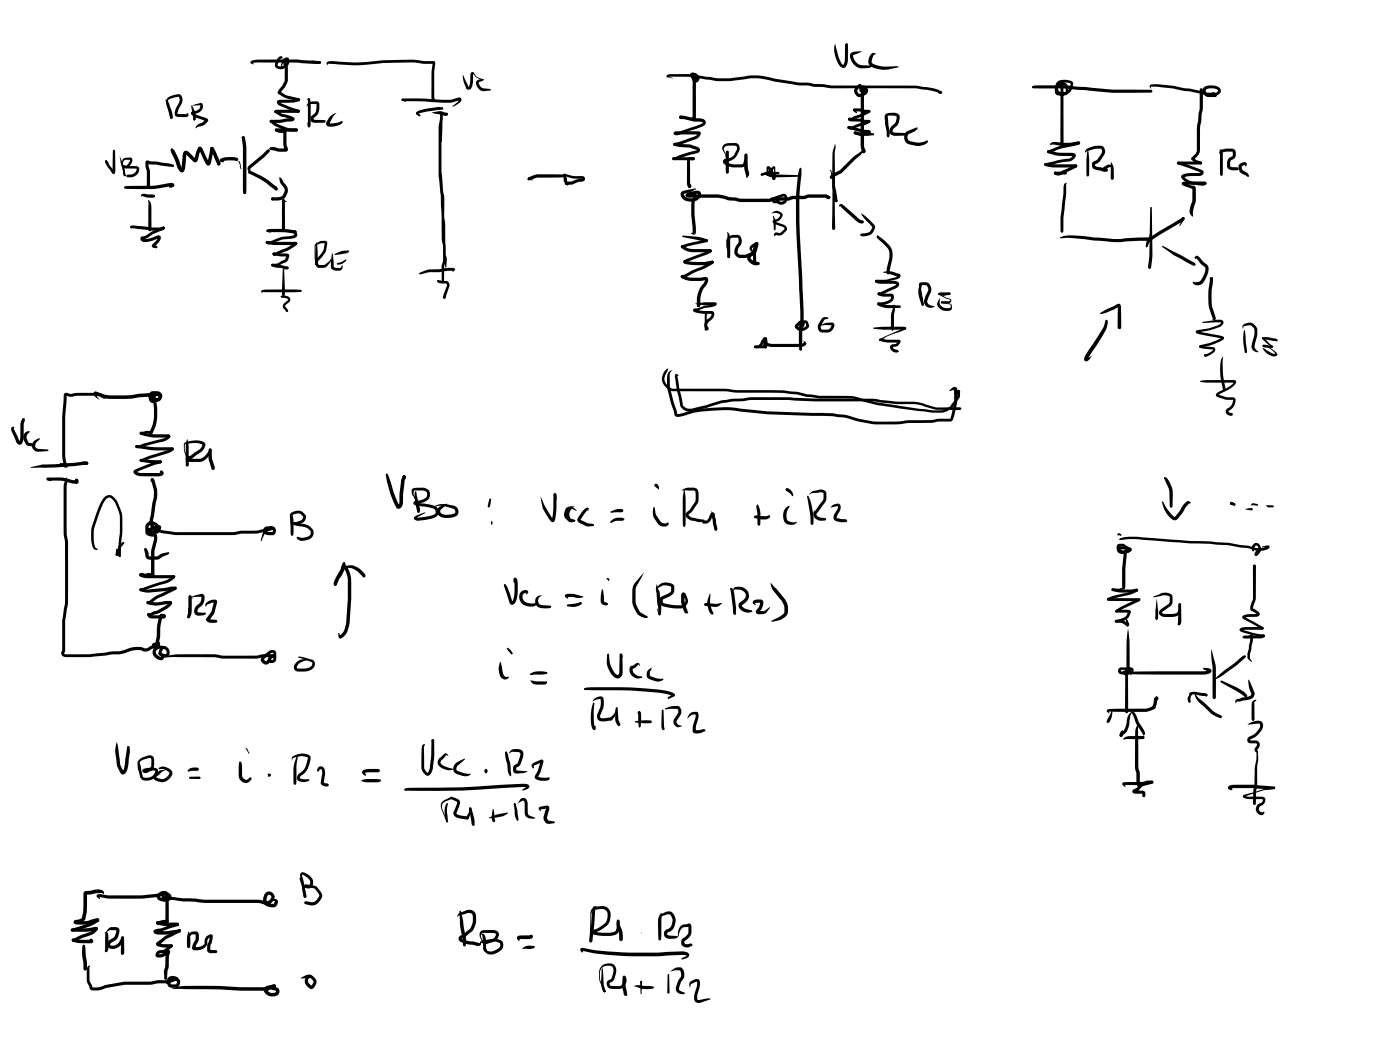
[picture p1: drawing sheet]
<svg xmlns="http://www.w3.org/2000/svg" width="285mm" height="214mm" viewBox="0 0 285 214" stroke-linecap="round" stroke-linejoin="round" font-family="sans-serif">
<g fill="#000">
<path d="M51.1 12.5a3.7 3.7 0 0 1 2.6-.4h.7a66.9 66.9 0 0 1 10 .3h.7l.3 .3-.3 .3h-.7a72.2 72.2 0 0 0-10-.3l-3.1 .1v-.1l.4 .3-.1 .1-.6-.2zM57.8 12.2h.4l.4 1.5v2.8l-.5 1.2-1 1.3-.3 .2-.2-.1a1.9 1.9 0 0 1 .9-1.6l.5-1.1-.1-2.8a1.69 1.69 0 0 1-.1-1.4zM56.7 11.7l.4-.3a.32 .32 0 0 1 .3 .1 .32 .32 0 0 1 .1 .3l-.1 .3-.1-.3-.7 1.1a.43 .43 0 0 0 0 .6 .43 .43 0 0 0 .6 0 1.26 1.26 0 0 0 1.1-.7v-.7l.1 .1-.6 .3-.5 1.1-.1-.1 .2-1.1a.8 .8 0 0 1 .6-.6 .8 .8 0 0 1 .9 .2v.8a1.65 1.65 0 0 1-1.2 1.2 1.65 1.65 0 0 1-1.7-.5l.1-.7zM62.7 20.2l.2-.2 .2 .2-.2 .2zM63.4 12.4l1.7 .1 .3 .2-.1 .2h-.3l-1.6-.4zM66.6 12.7a2.91 2.91 0 0 1 2.4-.1l3.1 .1 2.8-.1a52.9 52.9 0 0 1 9.1-.4l2.3 .2h2l.3 .3-.3 .3h-1.3l-3-.3a52.4 52.4 0 0 0-9 .4 28.9 28.9 0 0 1-6.6 0l-1.6-.2v.4l-.3-.3zM88.1 12.5a.45 .45 0 0 1 .5 .2 .45 .45 0 0 1 0 .5l-.2 1.7v5a.45 .45 0 0 1-.1 .7l-.3-.1-.2-.6 .1-5zM94.2 15.3l1.2 2.5-.1-.1 .2-.2 .2-.7 .1-1.6a.45 .45 0 0 1 .4-.5 .45 .45 0 0 1 .5 .5l.5 .5 1.2 .4 .1 .1-.1 .2a3.6 3.6 0 0 1-2.1-1.3h.1l-.1 1.6-.2 .9a.67 .67 0 0 1-.6 .7 .67 .67 0 0 1-.7-.7l-.4-1.1zM97.1 16.4l1.1-.3 .3 .1-1 .6a1.44 1.44 0 0 0 .8 1.2l1.5 .1 .2 .2-.2 .1-1.4 .2a1.64 1.64 0 0 1-1.3-2.2zM135.8 15.3l.7-.2h3.4l2.9 .3a18.4 18.4 0 0 0 6.6 .4l3.1-.4h1.8l8.2 1.4h2.1l1.2 .3h1.9l1.5 .3h17.3l4.1 .7 .9 .5-.1 .3-.1-.2a.31 .31 0 0 1 .4-.1 .31 .31 0 0 1 .1 .5 .31 .31 0 0 1-.5 0l-.5-.3-1-.3-3.4-.5h-17.2l-1.5-.3h-2l-1.1-.3h-2.2l-8.2-1.5-1.6 .1-3.1 .4a18.2 18.2 0 0 1-6.8-.4l-2.5-.4-4.1 .1-.2-.2 1.1 .4-1-.1a.24 .24 0 0 1-.3-.2 .24 .24 0 0 1 .1-.3zM141.1 16.1a.43 .43 0 0 1 .5 .2 .43 .43 0 0 1 0 .5v.9l-.5-1zM140.6 14.9a1.11 1.11 0 0 1 1.5 .3 1.11 1.11 0 0 1-.3 1.6 1.01 1.01 0 0 1-1-.7 1.01 1.01 0 0 1 .5-1.2l.3 .2-.3 .2 .2 .9h.3l.1-.4a.8 .8 0 0 0-.9-.4l.1-.2 .5 .5-.1-.2a.34 .34 0 0 1 .5-.1 .34 .34 0 0 1 0 .5 .65 .65 0 0 1-1 .1l-.5-.6z"/>
<path d="M141.1 16.1h.5a2.58 2.58 0 0 1 .1 1.8v6.4l-.4 .3-.2-.1v-.4l-.1 .2v-6.4a2.58 2.58 0 0 1 .1-1.8zM170 8.9a10.9 10.9 0 0 0 1.5 4.2l.2 .1 .3-.7 .1-3.3 .3-.4 .2 .4-.1 3.7a.9 .9 0 0 1-.7 .9 .9 .9 0 0 1-1.1-.7l-.5-1.2a4.5 4.5 0 0 1-.2-3zM172.2 8.9h.3v.4h-.3zM172.2 8.9h.2a.35 .35 0 0 1 0 .6l-.3-.4zM174.4 17.5l.3-.2a.41 .41 0 0 1 .5-.2 .41 .41 0 0 1 .2 .6l-.1 .3-.2-.4v.1a.78 .78 0 0 0-.5 1l.4 .4 .8-.3a.33 .33 0 0 0 .3-.3 .33 .33 0 0 0-.2-.3l-.5-.1 .2-.2v.4v-.6l.3-.3a.79 .79 0 0 1 .3 .9 .79 .79 0 0 1-.9 .5l-.2-.1a.74 .74 0 0 1-.1-1 .74 .74 0 0 1 1.1-.1 .98 .98 0 0 1 .7 1 .98 .98 0 0 1-.9 .9 1.23 1.23 0 0 1-1.7-.3 1.23 1.23 0 0 1 .2-1.7zM173.3 10.8l.4-.2 1.9-.2-1.8 .8a1.99 1.99 0 0 0 1.7 2.1h1.5l.8-.2 .1 .1-.9 .6-1.5 .1a2.62 2.62 0 0 1-2.4-2.9zM175.7 17.4l.4 .1 .1 .2-.3 1.4v10.5l.3 1.3-.1 .2-.2 .1-.4-.2-.3-1.4 .1-10.5zM177.4 11l.4-.2 .5 .2-.4 .2-.4 1v.5l.2 .3a6.2 6.2 0 0 0 3 .6l1.9-.1h.3v.2a7.5 7.5 0 0 1-4 .4 2.16 2.16 0 0 1-2.1-1.2l.1-1.2zM210.2 17.6l.1-.1a33.3 33.3 0 0 1 6.7-.1l9.5 .9h7.9l.2 .3-.2 .3h-7.9l-6.8-.6a38.9 38.9 0 0 0-8-.3h-1.4l-.2-.2zM210.1 17.8l.2-.2 .4 .4-.5-.1zM215.3 16.6a2.8 2.8 0 0 1 3.2 .3 2.34 2.34 0 0 1-2.7 2.6 .94 .94 0 0 1-1-1.3 1.4 1.4 0 0 1 1.4-1.3l.2 .3-.1 .5-.1 .1-.1-.1-.1-.4 .1 .1-.6 .4-.2 .4 .1 .6a3 3 0 0 0 2-.4l.4-.5 .2-.9a2.41 2.41 0 0 0-2.4 .2 1.05 1.05 0 0 0 0 1.4 1.05 1.05 0 0 0 1.4 .2l-.1-1.1-.1-.3h-.3v12.2l-.3 .3-.3-.3v-12.2a.74 .74 0 0 1 .8-.6 .74 .74 0 0 1 .7 .8l.1 .5a1.07 1.07 0 0 1-.3 1.2 1.07 1.07 0 0 1-1.2 .1 1.61 1.61 0 0 1-.7-2.8zM234.1 17.3a2.52 2.52 0 0 1 1.9-.1l2.9 .3 6 1.1a5.9 5.9 0 0 0 2.7 .2h.2a.32 .32 0 0 0 .2-.4 .32 .32 0 0 0-.4-.3 2.33 2.33 0 0 0-2.1 .2l.1 .5 .3 .3h1.5l.3 .3-.2 .3-1.5 .1a1.2 1.2 0 0 1-1.1-1.4 1.2 1.2 0 0 1 1.4-1 1.91 1.91 0 0 1 2.3 .9 1.1 1.1 0 0 1-1.1 1.1 5.5 5.5 0 0 1-2.9-.3l-5.8-1.1-3.1-.3-1.4-.1 .1 .4-.3-.4z"/>
<path d="M246.6 19a.65 .65 0 0 1 .8-.1 .65 .65 0 0 1 .2 .7h-.4l-.3-.4-.3 .1-.1-.1zM247.1 19.3l.3-.2 .2 .1 .1 .4-.3 .1h-.2zM21.6 32.6l.2 .2-.2 .2-.2-.2zM21.4 32.8l.2-.2 .2 .2 1.6 2.3a.48 .48 0 0 1-.6 .2 .48 .48 0 0 1-.3-.5l-.8-1.2zM21.6 32.6l.5 .7-.6-.3-.1-.2zM23 30.5h.2l.2 .2 .1 4.1a.35 .35 0 0 1-.2 .5 .35 .35 0 0 1-.4-.2zM23 34.9h.3l.1 .2-.2 .3-.3-.1-.1-.2zM24.4 31.7a8.9 8.9 0 0 1 1.1 3.8l.1 .2-.1 .2-.4-.3zM24.9 33.7l2.7 .1a.77 .77 0 0 1 .8 .5 .77 .77 0 0 1-.2 .9l-.5 .5-.6 .3h-1.3v-.4l.8-.1a1.28 1.28 0 0 0 1.2-1.1l-2.4-.2-.4-.1zM25 32.4l.5-.3h1a.74 .74 0 0 1 .2 1.3 1.06 1.06 0 0 1-.8 .8 1.06 1.06 0 0 1-1-.3 .42 .42 0 0 1 .6-.2 1.2 1.2 0 0 0 1-1v-.2h.1h-.9a.63 .63 0 0 0-.7 .7 4.5 4.5 0 0 0 .6 2.4v.2l-.1 .1-.2-.2v-.2a5.2 5.2 0 0 1-.4-2.5zM25.4 38l1.8-.2a28.1 28.1 0 0 0 7.8-.6 .48 .48 0 0 1 .5 .6 .48 .48 0 0 1-.6 .4h-.3l-.2-.2 .6-.4v.3a29.5 29.5 0 0 1-9.2 .6l-.4-.2zM25.4 38l.3-.1 .4 .6-.7-.1z"/>
<path d="M28.8 39.6l.5-.2 1.9 .2v.2l.2-.2 .1 .2v.3a.95 .95 0 0 1-1.1 .1l-1.4-.3-.3 .1zM33.7 20.3l.3 .1 .3 .4 .8 2.4a.54 .54 0 0 1 .1 .6 .54 .54 0 0 1-.5 .3zM34.1 20a2.9 2.9 0 0 1 2.7-.6 1.67 1.67 0 0 1 .1 1.9l-.6 1.1-.2 .8 1.8 .1a.23 .23 0 0 1 .2-.3 .23 .23 0 0 1 .2 .3v.3l-.3 .2h-1.7l-.6-.2-.1-.5a4.7 4.7 0 0 1 .9-2.3l.1-.5a.37 .37 0 0 0-.4-.6l-1 .2a1.07 1.07 0 0 0-1 .5 1.07 1.07 0 0 0 0 1.2l.9 2.4-.2 .2-.3-.2-.5-2a2.32 2.32 0 0 1 0-2zM34.9 33.7l.4-.1 .1 .2-.1 .1zM34.7 23.7l.4 .1-.1 .4-.3-.1zM35.1 33.8l.2-.2 .2 .2-.2 .1zM29.8 32.7l3.1 .4a4 4 0 0 1 2.6 .7l-.2 .2-.9-.1-2.6-.4h-1.2l-.6-.2 .2-.2 .3 2 .1 2.8-.4 .3-.3-.3v-2.8a4 4 0 0 1-.1-2.4zM34.8 30.3l.4 .1v.5l-.4-.3zM34.8 30.3l.2-.1a1.35 1.35 0 0 1 .8 1.1l1.1 2.6 .5 .6a.48 .48 0 0 1-.4 .6 .48 .48 0 0 1-.6-.4l-1.6-3.7zM37.4 30.9a.66 .66 0 0 1 1 .1l1.4 1.4h-.2l.2-1a1.87 1.87 0 0 1 .9-1.6l.5 .4 1.4 2.9h-.4l.6-3 .3-.2 .3 .1-.1 1.2-.3 1.9a.57 .57 0 0 1-.5 .6 .57 .57 0 0 1-.7-.5l-1.3-2.7 .4-.1-.6 2a.63 .63 0 0 1-.4 .6 .63 .63 0 0 1-.8-.3l-1.3-1.3 .2-.1-.4 3.2-.4 .6-.4-.1-.1-.3 .2-.3 .3-2.9zM39 21.5l1.8-.5a.75 .75 0 0 1 .4 1.2l-.7 .7-1.2 .3 .1-.2 .5 .3 2 .7a.47 .47 0 0 1 .4 .8l-.8 .7-1.6 .6a.52 .52 0 0 1 .4-.8l1-.4 .5-.5 .1 .2-1.4-.4a1.99 1.99 0 0 1-1.6-1.2 1.04 1.04 0 0 1 1-.4 .95 .95 0 0 0 .8-1.2l.2 .1zM38.9 21.4l.5 .6a3.1 3.1 0 0 1 .4 2.4l-.2 .1h-.2v-.3l-.1 .1z"/>
<path d="M39.4 23.8l.4 .5-.2 .2-.2-.1zM42.9 30h.5l.1 .2-.2 .3h-.4l-.1-.3zM42.9 30l.2-.1 .3 .1 .6 1 .9 2.2v.3l-.4 .2-.2-.1v-.4l-.1 .2-1.2-2.9 .1 .1-.2-.2zM44.2 33.1l.5 .1v.4a.4 .4 0 0 1-.5-.5zM44.4 33.1l.4 .1 .1 .2-.2 .3-.4-.1-.1-.2zM44.9 32.4l.9-.4h1.7l.8 .1 .2 .4-.3 .3-1.7-.1-1.2 .1v-.1l-.3 .2-.2-.2zM44.9 32.5l.1-.1 .6 .5-.2 .2-.5-.2-.1-.2zM48.6 32.8a.49 .49 0 0 1 .4 .7l.1 1zM48.6 32.8l.1 .1 .2 .6zM49.7 38.8l.1-.2 .2 .2 .1 .4-.3 .3-.3-.3zM49.3 27.8h.4l.1 .3-.3 .7-.3-.7zM49.3 27.8h.2l.3 .1-.1 .4-.3 .1-.2-.3z"/>
<path d="M49.3 27.8l.2-.1 .3 .3a14.8 14.8 0 0 1 .4 4.5v6.1l-.1 .6-.3 .3-.3-.3v-.6v-8.3l-.3-2.2zM50.7 34.8l.3 .1v.4h-.4zM50.7 33.7l2.6-2.1 1.1-1.1h.5v.4l-1.1 1.1-2.7 2.3-.2 .3 .2 .3-.1 .2-.3-.2a.74 .74 0 0 1 0-1.2zM50.6 34.9l.4-.1 .4 .2 3.1 1.6 2 1.6 .1 .3-.1 .2h-.5l-2.3-1.8-3.1-1.7zM50.6 34.9h.4l.3 .6-.3-.1a.36 .36 0 0 1-.4-.1 .36 .36 0 0 1 0-.4zM57.8 26.5l.2-.1a.63 .63 0 0 1 .3 .9l.1 2.2a.95 .95 0 0 1 0 1.4 7.2 7.2 0 0 1-3.5-.5l-.1-.1a1.75 1.75 0 0 1 2-.1h1.3l-.1 .2-.3-1zM55 24.5l2.1-.1 2.3-.3 .2-.2 .3 .1a.7 .7 0 0 1-.3 .7 .7 .7 0 0 1-.8 0l-1.8 .3h-1.8l-.2-.1zM54.9 30.1h.3l.5 .5-.7-.1zM56 22.5l.4-.1 4.3-.1 .3 .4-.3 .3h-4.5l-.3-.3zM56 26.2l4.3-.1 .4 .4-.4 .3h-4l-.3-.1zM56.8 36.1a1.32 1.32 0 0 1 1 1.1 2.05 2.05 0 0 1-.1 3.3l-1 .3h-1.2l-.3-.3 .3-.3h1.2l.7-.3 .5-.9v-.6a3.3 3.3 0 0 1-1.1-2.3zM56 26.2h.3l.7 .3 1-.1 .3 .4-.3 .3-1.2-.1-.7-.3-.2-.2z"/>
<path d="M55.9 22.5l.3-.1 1.3 .8 .7 .1a2.31 2.31 0 0 1 1.7 .8v.4l-.3 .1-.3-.3 .1 .1-2-.6-1-.6a.45 .45 0 0 1-.5-.7zM55 24.5l.4-.1a7.5 7.5 0 0 0 4.9 1.7l.3 .1v.5a7.2 7.2 0 0 1-5.5-1.7l-.2-.3zM56.5 20.5l.3-.1 .7-.1a6.8 6.8 0 0 0 3.2-.3l.3 .1 .1 .2-.1 .3h-.3a6.5 6.5 0 0 1-3.2 .3h-.6v-.1l.3 .2 1.8 .8 1.8 .6 .2 .2-.1 .3h-.3l-1.1-.3-2.8-1.3a.62 .62 0 0 1-.2-.8zM56.6 18.6h.4a6.5 6.5 0 0 0 3.9 1.4l.2 .3-.1 .2h-.4l.1 .1a7.6 7.6 0 0 1-4-1.5l-.2-.2zM62.8 21l.7-.3a1.53 1.53 0 0 1 1.4 .1l.1 .4-.1 1.5-.3 .7-.7 .6-.1 .3 2.2 .1 .3 .3-.3 .3h-1.7a.84 .84 0 0 1-.9-.2 .84 .84 0 0 1-.1-.9l1-1.1 .2-1.6h-1.3l-.4 .2-.4 .4zM62.7 20.1l.2-.1 .1 .2-.3 .3-.2-.2zM62.6 24.9h.1l.1 .6 .3 .3-.2 .1-.3-.2zM62.7 20.2l.2-.2 .2 .1 .2 1.1-.1 4.2v.4l-.3 .1-.2-.1v-.4zM67.3 23.7l1.2-.7-.7 .8-.7 1.4-.1-.1h1.2l.9-.2a.4 .4 0 0 1 .7 0 1.88 1.88 0 0 1-1.5 .8l-.7 .1a.8 .8 0 0 1-.9-.1 .8 .8 0 0 1-.2-.8zM81.8 20.1h4.6l3.8 .2a7.3 7.3 0 0 0 3.4-.5 .58 .58 0 0 1 .4 .6 .58 .58 0 0 1-.5 .6l-1.3 .7 1.1-1 .1-.4 .1 .1a6.2 6.2 0 0 1-3.3 .5l-3.8-.2-4.4-.1-.2-.1zM81.8 20.1h.3l.5 .6-.7-.1-.2-.3zM84.9 22.8l1.6-.6 2.5-.4h1l.3 .3-.3 .2-3.1 .4-1.4 .3-.6 .3-.2-.2z"/>
<path d="M84.8 22.9h.3l.6 .6-.3 .2-.5-.3-.2-.2zM87.8 23a3.1 3.1 0 0 1 2.8-.1l.5 .1v.5l-.6 .1zM89.9 34.9l.2 3.3a24.6 24.6 0 0 0 .5 7.6l.1 5.9 .3 1-.2 1.8-.5-2.8v-2.6a24.8 24.8 0 0 0-.5-7.2l-.1-5.4zM89.7 23.1h.4v.2l-.2 .8-.3-.8zM89.8 23.8h.2l.1 1.6-.2 3.5-.2-3zM89.7 23.1h.4l.1 1a15.1 15.1 0 0 0-.3 4.8v2.1a38.7 38.7 0 0 0 .4 8.3l.2 1.1-.1 8.3 .3 2.2a6 6 0 0 1-.1 2.8l-.2 .4v3.2l-.2 .3-.3-.3v-3.2l.3-1.1v-2.8l-.3-1.5v-8.3l-.2-1.2a40.6 40.6 0 0 1-.4-8.2v-2.1a19.4 19.4 0 0 1 .3-5.3zM107.6 36.1l.2-.1a5.5 5.5 0 0 1 3.5-.5h3.4a.35 .35 0 0 1 .4-.1 .35 .35 0 0 1 .2 .4v1l-.1-.1-.2 .2-.1-.7-.2-.6 .2-.2 .4 .7a.74 .74 0 0 1-.1 1.2l-.4-.4v-1.1l.3 .1-.6 .2-4.6 .1a3.5 3.5 0 0 0-2 .5l-.4-.1-.1-.2zM107.5 36.2l.3-.1 .8 .6h-1l-.2-.3zM114.7 35.5l2.1 .3 1.7 .1a.58 .58 0 0 1 .6 .6 .58 .58 0 0 1-.7 .5l-.8 .1-1.2 .5-1.3-.1-.1-.2 .3-.3 1-.1 1.2-.4 1.1-.1-2.2-.1-1.5-.5-.2-.2zM115.1 37.1h.4v.4h-.4zM115.1 37.1h.4l.3 .5a.51 .51 0 0 1-.8-.2zM136.9 32.1l4.3-.1 .3 .3-.3 .3h-4.1l-.2-.1z"/>
<path d="M137.3 26.9l.5-.2h4.4a.64 .64 0 0 1 .5 .6 .64 .64 0 0 1-.4 .6l-.6 .4-3.4 1.2-.9 .2-.3-.3a1.65 1.65 0 0 1 1.3-.5l3.1-1.1 .6-.7 .1 .3h-4.6l.1-.1-.2 .1-.3-.3zM137.2 29.2l.2-.1 1.4 .2a6.5 6.5 0 0 1 3.3 .6 .66 .66 0 0 1 .4 .8 .66 .66 0 0 1-.7 .5l-1.2 .3-2.7 .9a.75 .75 0 0 1-1.1-.1l.1-.2 1.5-.5 3.5-1-.6-.2a4.8 4.8 0 0 0-2.6-.4l-1.5-.3-.1-.3zM137.1 29.2l.3-.1 .2 .1v.4l-.2 .1-.2-.1zM138.3 23.7l.3-.1h.2l.1 .4-.3 .2-.2-.1zM138.4 23.6l.6-.1 2.4 .6h1a.95 .95 0 0 1 1 .2 .95 .95 0 0 1 .2 1.1 5.9 5.9 0 0 1-2.8 1.1l-2.7 1h-.5l-.4-.2v-.4l.3-.1 .3 .2-.1-.1 3.7-1.1 1.7-.8-.4-.2-1.4-.1-2.7-.5-.3-.3zM138.4 23.7l.2-.1 .7 .5-.4 .2-.4-.1-.2-.3zM140.3 37.5a.38 .38 0 0 1 .4 .2 .38 .38 0 0 1 0 .4l-.3 .2-.2-.1-.1-.2zM140.3 37.7l.4 .1v.2l-.2 .3-.3-.1-.1-.2zM140.1 32.2l.3-.2h.8l.3 .3-.3 .3h-.7l.1 5.6a.69 .69 0 0 1-.7-.2 .69 .69 0 0 1 0-.8v-4.5zM140.9 23.8h.2l.5 .3v.4h-.5l-.2-.5zM141.2 39.5h.4l.2 .3-.1 .2h-.4l-.2-.2zM141.4 39.7l1.7-.1a11.7 11.7 0 0 1 5 .4l2.8 .5h5.7l.8-.3h3.1a8.5 8.5 0 0 1 3.4-.4l.7-.2h3.6l.5 .3-.2 .1h.5l.1 .2a.42 .42 0 0 1-.6 .3l-.4-.2h-3.5l-.8 .2-2.3 .1-.9 .2-3.2 .1-.5 .2h-.7h-5.6l-2.4-.3-.6-.3a12 12 0 0 0-4.5-.2l-1.4-.1-.3-.1z"/>
<path d="M138.7 39.1l1.2-.4 1.8-.3v.2l-.7 .3-1.8 .7a1.68 1.68 0 0 0 2.9 0v-.1h-.3l-1.6 .4-.1-.3 1-.1a.38 .38 0 0 1 .4 0 .38 .38 0 0 1 .2 .5l-1 .2a.71 .71 0 0 1-.7 0 .71 .71 0 0 1-.4-.7 3.7 3.7 0 0 1 2.9-.5 1.4 1.4 0 0 1-1.3 2 1.96 1.96 0 0 1-2.6-1.5zM141.3 39.5l.2-.1 .3 .2v.2l-.4 1.7v2.2l.3 3.6-.2 .4-.3 .1-.5-.3 .5-.3-.2 .1-.3-3.5v-2.3zM147.3 29.5l.8-.3 1.4-.1a1.08 1.08 0 0 1 1 1.6l-.5 1a2.76 2.76 0 0 1-2.2 1.2l1.4 .5h2l.4-1.1v-.7l.3-.3 .2 .1a3.9 3.9 0 0 1-.4 2.4l-.9 .3h-1.5l-1-.3a.95 .95 0 0 1-1-1.2l.1-.2a2.73 2.73 0 0 0 2.1-1l.6-1.1-.2-.6h-1.8l-.4 .1-.3 .4a11.5 11.5 0 0 1 .9 4.8l-.2 .3-.3-.3a6.1 6.1 0 0 0-.8-4.7zM147.9 30.8l.2-.1 .3 .3-.3 .8-.3-.8zM147.9 30.8h.4l.1 .2v4l-.3 .3-.3-.3zM151.7 31.4l.2-.1 .3 .3 .1 2.7a1.38 1.38 0 0 1 0 1.7l-.2 .2a.34 .34 0 0 1-.2-.5l-.4-1.6zM155 35.3a8.6 8.6 0 0 1 3.5-.3l.2 .2-.2 .3h-2.1l-1.3 .3-.2-.3zM156.2 33.9l.1-.1a2.4 2.4 0 0 1 1.4 2.4h-.3l.1-2 .1 .1-.5 .7-.4 .3-1.6 .5-.2-.3 .1-.2 1.5-.4 .6-.8a.38 .38 0 0 1 .5-.3 .38 .38 0 0 1 .2 .6l.1 .4a2.4 2.4 0 0 1-.1 1.8 .52 .52 0 0 1-.6-.1 .52 .52 0 0 1-.1-.7l-.2-.7-.5-.8 .1-.1 .1 1.3-.1 .2h-.4v-1.5zM163 34.2h.1l-.1 .5-.2-.4zM156.1 35.3l.2-.1 1.1 .3 5.6 .2 .2 .1-.2 .2-5.6 .1-1.2-.3-.2-.3zM162.8 34.3l.2-.1 .1 .1 .1 .3a81.9 81.9 0 0 0-.2 16.8l.6 12v2.8l-.3 1.2v3.7l-.3 .3-.3-.3-.1-1.7 .1-2 .2-1.1v-2.9l-.5-12a74.2 74.2 0 0 1 .1-16.1zM169.3 35.6l.1-.1 .2 .2-.2 .6-.2 .1-.2-.3z"/>
<path d="M169.1 34.6h.1a5.6 5.6 0 0 1 .7 3.5l.2 8.4-.4 .3-.3-.3 .1-9.8zM170 29.4h.1v.5l-.1 1.4v6.5l.5 3.1a.42 .42 0 0 1-.5 .2 .42 .42 0 0 1-.2-.6l-.4-2.7 .1-4.2a8.3 8.3 0 0 1 .3-3.5zM172.6 25.9l.2-.2h.3v.4l-.3 .2-.2-.1zM172.6 25.8l.3-.1 2.9 .7h1a.61 .61 0 0 1 .5 .8 .61 .61 0 0 1-.7 .4 5.2 5.2 0 0 1-2.6-.3l-.2-.2 .1-.3h.3a4.4 4.4 0 0 0 2.4 .2l.2 .1a6.4 6.4 0 0 1-2.9-.6l-1.3-.3zM173.7 22.3l.2-.2 .2 .1 .1 .3-.3 .2-.2-.1zM173.8 22.1h1.1l1.1 .2a1.21 1.21 0 0 1 1.2 .4l-.3 .3h-.7l-1.1-.3h-1.1l-.3-.3zM173.9 26.8l.2-.1 1.3 .3 2.4 .1 .2 .2-.2 .3a8.1 8.1 0 0 1-3.8-.3l-.2-.2zM173.7 22.2h.4l.4 .7-.1 .2-.7-.5zM175.6 30.3l.3-.1a.52 .52 0 0 1 .3 .5 .52 .52 0 0 1-.3 .5 .55 .55 0 0 1-.3-.9zM169.3 35.6l1.6-.9 3.1-3 1.8-1.3 .2 .2-.7 .8-3.9 3.8-1.7 .9 .1-.1-.2 .3-.3 .1h-.2l-.2-.3 .1-.2h.4l-.2-.1-.1 .2zM176.7 22.5h.4v.4h-.4zM176.7 24.5h.4v.4h-.4z"/>
<path d="M172.7 24l.3-.1 .3 .2 3.6-1.7 .3 .3-.2 .3-1.4 .7-2.2 .9-.5-.1a.22 .22 0 0 0 .3-.1 .22 .22 0 0 0-.1-.3l2.1 .1 1.1 .2a.68 .68 0 0 1 .9 .3l-.3 .3h-.6l-1.1-.2-1.9-.1a.49 .49 0 0 1-.5-.1 .49 .49 0 0 1-.1-.6zM172.6 25.8l.2-.1 .5 .1 1.7-.7 .9-.2 1-.5 .3 .3a2.97 2.97 0 0 1-2 1l-1.7 .6-.4 .1a.45 .45 0 0 1-.5-.6zM180.3 23.3l.6-.3h1.1a1.1 1.1 0 0 1 1.1 .5 1.1 1.1 0 0 1 0 1.2l-.4 .8-.8 .7a.42 .42 0 0 0-.2 .5 .42 .42 0 0 0 .5 .3l2.1 .1 1-.2-1.1 .7-2 .1a1.11 1.11 0 0 1-1.1-.9 1.11 1.11 0 0 1 .5-1.2l.7-.6 .3-1.1a.39 .39 0 0 0-.6-.4h-.7a.63 .63 0 0 0-.9 .5v.8l.5 1.7 .1 1.4h-.3v-.3a3.5 3.5 0 0 0-.4-2.3l-.2-1.5zM180.4 23.3l.1-.2 .2 .2 .4 3.3v1.1l-.3 .3-.2-.3-.1-1a6.3 6.3 0 0 1-.1-3.4zM184.5 26.9l2.2-1a.48 .48 0 0 1 .1 .5 .48 .48 0 0 1-.5 .3l-1.4 .7-.1 .6 .2 .6 1.9 .4 1.5-.2a.27 .27 0 0 1 .4-.1 .27 .27 0 0 1-.1 .4 2.98 2.98 0 0 1-2.2 .6l-1.5-.4a1.56 1.56 0 0 1-.5-2.4zM212.7 33.3h.5a13.2 13.2 0 0 0 4 .2h1.9l.2 .3-.3 .3h-1.8a11.6 11.6 0 0 1-4.4-.3l-.2-.3zM213.3 30.7l.4-.1a13.8 13.8 0 0 0 4.9 .6h.2a.69 .69 0 0 1 .2 .7 .69 .69 0 0 1-.5 .6l-.7 .4-2.2 .2-2.2 .7-.7-.1a.4 .4 0 0 1 .1-.4 .4 .4 0 0 1 .4-.1l2.3-.6 2.2-.3 .7-.6 .1 .1h-.2a10 10 0 0 1-5-.7l-.1-.2zM213.8 29.3a1.32 1.32 0 0 1 1.3-.4l2.6 .2 2-.3 .2 .3-.3 .3-1.9 .3h-1.5l-1.7-.3-.6 .1zM214.8 35l2.2-.1 .2 .3-.2 .3h-2.1l-.3-.3zM216 29.2l.2-.1a.43 .43 0 0 1 .4 .4 .43 .43 0 0 1-.4 .4 .46 .46 0 0 1-.2-.7zM216.8 37.4l.4-.1-.1 2.2-.6 4.8v2.6l-.1 .4-.2 .1-.2-.1-.1-.4v-2.7l.6-4.7v-1.5zM214.7 35l1 .1 3.1-1.5h.4l.1 .2-.2 .3-3.5 1.6a.95 .95 0 0 1-1-.4z"/>
<path d="M213.3 30.6l2.6-.9 3.7-.9 .3 .3-.1 .2-.4 .2-3.4 .8-2.2 .9-.5-.1-.1-.2zM221.1 30.4l.4-.2a4.8 4.8 0 0 1 2.8-.5 1.29 1.29 0 0 1 .4 2l-.9 1.3-.9 .5 .1-.2v.5l2.5 .6v.5a1.74 1.74 0 0 1-1.5-.2l-1.2-.3-.3-.2-.2-.4a.81 .81 0 0 1 .8-1.1l.4-.3 .7-1.1a.8 .8 0 0 0 0-1l-1.4 .1-1.4 .4-.5 .3zM221.4 30.5l.2 .1 .2 2-.1 3.1-.2 .2-.3-.2v-1v-2.4zM224.6 34.1a1.45 1.45 0 0 1 2.1-.3v2.7h-.5v-.2l.1-2.4v.1l-.6 .1-1 .7a.39 .39 0 0 1-.3-.3 .39 .39 0 0 1 .2-.4zM226.2 32.9a4.4 4.4 0 0 1 .5 3.6h-.5l-.1-.3zM239.7 33l4.8-.1 .3 .3-.4 .3h-4.5l-.2-.1zM240.7 37.1l.8-.1h3.7h.3l.1 .3-.3 .3h-4.2l.1-.1-.3 .2-.3-.3zM244.4 18h.4l.1 .3v3.6l-.6 4.1v4.7l-.4 1-1.1 .9-.2-.1v-.4l.8-.8 .3-.6v-4.7l.5-3.8zM242.6 32.1l.2-.1 .8 .6 1 .3 .2 .3-.1 .2-.2 .1-1.3-.5-.6-.5zM245.1 37.1l.2-.1 .3 .2-.1 .3-.2 .1-.3-.1zM239.7 33l.3-.1 4.6 1.7a.68 .68 0 0 1 .4 .8 .68 .68 0 0 1-.9 .4l-1.9 .1-1.2 .2 .1-.2a2.72 2.72 0 0 0 1.8 1.1l1.7 .2 .5-.1-.1 .1 .3-.2 .2 .1 .1 .3-.2 .2-.5 .2-2-.2a2.81 2.81 0 0 1-2.4-1.6 1.24 1.24 0 0 1 1.3-.7l2.7-.2-4.7-1.6-.2-.3zM248.4 30.4a.52 .52 0 0 1 .6 .7v4.4l-.3 .3-.3-.3v-4.4l.1-.4-.2-.1z"/>
<path d="M248.4 30.7l.7-.3 1.5-.1a1.14 1.14 0 0 1 1.1 .8 1.14 1.14 0 0 1-.6 1.3l-.6 .4v1l.4 .2 1.2 .1v.5l-.2 .1-1.4-.1-.4-.2-.3-.4 .1-1.4 .3-.4 .7-.4 .1-.9h-1.3l-.9 .1-.2 .1-.2 .3-.2-.3zM252.4 33.4l.5-.3a.56 .56 0 0 1 .8 0 .56 .56 0 0 1 0 .8l-.3-.4-.5 .4-.1 .3 .3 .5 .8 .4a.53 .53 0 0 1 .2 .9l-1.2-.6a1.38 1.38 0 0 1-.5-2zM26.6 46l.6-.1 4 .4h1.7a.47 .47 0 0 1 .7 .1 1.8 1.8 0 0 1-2 .6l-5-.6-.1-.2zM26.5 46.2l.1-.2 .4 .6zM30.2 40.7a1.93 1.93 0 0 1 .6 2.1v4l-.3 .3-.3-.3zM31 49.9l.2-.1 .7 .3 .2 .2-.3 .3-.4-.1a.41 .41 0 0 1-.4-.2 .41 .41 0 0 1 0-.4zM28.7 48.3l.9-.3 1.3-.9 2.3-1 .3 .1 .1 .2-.2 .3-2.2 1-1.4 .9-.7 .1 .1-.2 .4 .2 .8-.2 1.6-.5a.54 .54 0 0 1 .7 .2 .54 .54 0 0 1-.1 .7l-1.2 1.4h-.4v-.5l.8-.8 .3-.6 .2 .1-.4 .2a3.5 3.5 0 0 1-3 .4h-.1a.57 .57 0 0 1-.1-.8zM53.2 59.2l1-.2a40.4 40.4 0 0 1 7.2 .1v.3a41.5 41.5 0 0 1-7.6 .1l-.3-.1-.1 .2h-.2zM54.1 49.3l.3-.2h.2l.1 .3-.3 .3-.2-.1zM54.3 46.9l.2-.2 .2 .3-.2 .3zM54.2 49.2l.2-.1 1.4 .2 4.4-.1 .3 .4-.3 .3h-4.5l-1.5-.3zM54.4 46.8l.3-.1a16.2 16.2 0 0 1 5.6 .3v.5l-.2 .1-2.3-.3-3.3-.1-.3-.2z"/>
<path d="M54.3 46.8h.4l.5 .4-.1 .2-.7-.2zM55.3 40.3h.6l.1 .3-.5 .2-.2-.1zM55.5 51.6l.3-.2 .2 .1 .1 .3-.3 .2-.2-.1zM55.3 53.8l3.1 .4-.1 .1h.4l.1 .2-.4 .4-1.3-.3a1.96 1.96 0 0 1-1.9-.6zM55.7 51.4l2.3 .2a.62 .62 0 0 1 .9 .6l-.3 .7-.4 .5-1.6 .7-1.1 .1-.3-.2 .2-.3 1.2-.1 1.3-.7 .4-.8 .1 .1-2.6-.2-.3-.3zM57.6 59.5h.2l.2 .5-.3 .2-.2-.2zM57.6 54.8l.1-.1 .2 .1 .1 3.8a1.61 1.61 0 0 1-.3 1.6 1.61 1.61 0 0 1-.3-1.6zM57.5 40.6h.4l.1 .4v5.9l-.3 .4-.3-.4zM58.3 54.2l.4 .2v.3h-.4l-.2-.3zM57.5 40.6h.3l.6 .5-.8-.1-.2-.2zM54.2 49.2h.7a9.6 9.6 0 0 1 4.5-1.2l.5-.2-.2-.5 .1-.3a.63 .63 0 0 1 .7 .9 1.19 1.19 0 0 1-1.4 .7 7.6 7.6 0 0 0-4 1.1l-.5 .1a.44 .44 0 0 1-.4-.6zM55.6 51.5l.2-.1 .3 .2-.2-.1 2.4-1 1.9-1.2 .3 .3a5.9 5.9 0 0 1-2.7 1.7l-1.6 .8a.51 .51 0 0 1-.7-.3z"/>
<path d="M64.2 49.7l.2-.2a1.99 1.99 0 0 1 2.2-.3l-.1 1.4a5.2 5.2 0 0 1-1.7 2.6l.1 .7h1l1.1-.7 .3-.5 .1 .1-.1 .5-.9 1-.4 .2h-1a1.15 1.15 0 0 1-.6-1.8l1.4-1.7 .4-1.5h-.8l-.9 .4-.2 .2-.1 .3a5.9 5.9 0 0 0 .4 3.3l-.2 .2h-.1l-.2-1.3v-2.6zM64.2 53.8l.3-.2 .1 .2-.2 .2zM64.4 49.3l.3 2.4v2l-.3 .3-.2-.3v-1zM67.6 51.6h.1l.2 1.4v1.4l1.3 .2 .6-.6a.86 .86 0 0 1-.7 1.1h-.4a1.03 1.03 0 0 1-1.3-.8zM67.9 51.9a5.2 5.2 0 0 1 3.1-.9 .66 .66 0 0 1-.9 .6zM68.6 53.6l.2 .1v.1h-.2zM68.7 53.6l.8-.3 .9-.5 .2 .1-1.1 .9h-.8l-.1-.1zM68.6 53.6l.5 .4-.5-.2zM85.4 55.5l2.1-.6 1.7-.1 2.1-.3 1.1 .1 .3 .2-.3 .3-3.2 .3h-1.9l-1.8 .5-.2-.2zM89 57.2l.2-.2 .1 .3-.1 .1zM89.2 57l1.6 .2a.85 .85 0 0 1 .7 1.2l-.8 2.4a.39 .39 0 0 1-.5-.2 .39 .39 0 0 1 .1-.5l.7-2.2-.1-.2-1.7-.2-.2-.3zM89.1 57.1l.8 .1-.7 .2z"/>
<path d="M92.4 54.7h.1l.2 .1-.5 .6-.1-.1zM138.9 48.1l.1-.1 3 .2 1.9 .5 .3 .3-.1 .2-.4 .1-4.7-1zM138.7 56.1l.2-.1 1.8 .5 2.5-.1a.77 .77 0 0 1 1 .4 .77 .77 0 0 1-.2 1l-.2 .2a4.3 4.3 0 0 0-1.2 2.8l-.1 1.7h-.5l-.1-.3a6.1 6.1 0 0 1 .8-3.9l.6-.7 .2-.6h.1l-.8 .2h-2.1a2.63 2.63 0 0 1-2.1-.9zM138.7 50l.2-.1 1.6 .7 4 .1 .4 .4-.3 .3h-2.6a4.4 4.4 0 0 1-2.5-.4l-.8-.6zM138.6 50.1l.3-.2 .3 .1v.3l-.3 .2-.2-.1zM138.6 56.2l.3-.2 .3 .1v.4l-.3 .2-.2-.1zM139.2 53.1l.3-.1a14.2 14.2 0 0 0 5.6 .1l.2 .3v.2l-.4 .1h.2a11.7 11.7 0 0 1-5.9-.1zM141.4 39.7l.3-.1 1 .6-.2 .2-.9-.2-.3-.3zM138.8 49.9l5-1.2 .3 .1 .1 .2-.3 .3-4.7 1.2-.5-.1-.1-.2zM144.4 50.8l.2-.1 .2 .2v.4l-.2 .1-.2-.1zM139.2 53l5.2-2.1-.1 .1 .3-.2a.43 .43 0 0 1 .3 .5 .43 .43 0 0 1-.5 .3l-5 2-.3-.3zM138.7 56.1l.6-.2 1.6-.8a14.5 14.5 0 0 0 3.9-1.9l-.1 .1 .3-.2 .3 .1v.4l-1.9 1.1-2.2 .9-1.7 .9h-.8z"/>
<path d="M148.2 48.4l.8-.5 1-.1a1.3 1.3 0 0 1 .7 2.2l-.2 .3a1 1 0 0 0-.2 1.3l.4 .3h1l1.1-.4 .6-.9v-.7l.3-.1 .1 .2-.1 .6-.4 1-.4 .4a2.89 2.89 0 0 1-2.3 .5 1.44 1.44 0 0 1-.8-2.3l.4-.6a1.07 1.07 0 0 0 0-1.2h-.9a1.09 1.09 0 0 0-1 .6v1.1l.3 2.2-.2 .3-.3-.3v-.9l-.2-1.7a1.42 1.42 0 0 1 .3-1.3zM148 47.2h.1a2.11 2.11 0 0 1 .6 2.1v2.7l-.1 .5-.2 .1-.2-.1-.1-.5zM152.9 50l.7-.5a.48 .48 0 0 1 .6-.2 .48 .48 0 0 1 .2 .7l-.5 1.6-.9 .6-.2 .4 .7 .6 1.1 .2v.5l-.8 .1a1.56 1.56 0 0 1-1.6-1.6l.4-.6 .8-.5 .4-1.6 .3 .2-1 .7 .4 .7-.2 .1-.7-.6v-.4zM153.3 53.4l.3-.3 .4 .3-.4 .3zM153.5 49.9l.2-.1 .1 .2 .2 3.4-.4 .3-.3-.3zM157.1 43.4a1.41 1.41 0 0 1 2.2 .1 1.6 1.6 0 0 1-1.5 1.7v-.1l1.5 .6a.91 .91 0 0 1 .8 1.3l-.8 .7a1.3 1.3 0 0 1-1.2 .2l-.4 .2-.1-.1a.54 .54 0 0 1 .2-.6 .54 .54 0 0 1 .6 0h.5l.8-.9-.3-.3-1.5-.5a.54 .54 0 0 1-.6-.7 .54 .54 0 0 1 .8-.4l.6-.5a.31 .31 0 0 0 .2-.4 .31 .31 0 0 0-.4-.2l-.6-.2zM157.4 44l.1-.1a3.4 3.4 0 0 1 .2 3.1l-.1-.2zM158.1 40l.2-.1 .3 .2v.7l-.5-.5zM157.4 40.2l1.7-.6a.96 .96 0 0 1 1.1 .3 .96 .96 0 0 1-.1 1.3 1.15 1.15 0 0 1-1.6 .4 1.15 1.15 0 0 1-.4-1.6 .53 .53 0 0 1 .6 .8 .6 .6 0 0 0 .8 .1 .6 .6 0 0 0 0-.9l-1.7 .7-.1 .1h.8l.3 .4-.2 .2-.1-.2-.1 .2h-.7a.63 .63 0 0 1-.5-.5 .63 .63 0 0 1 .2-.7zM168.4 39.9a.51 .51 0 0 1 .7 .3l-.1 .2h-.5l-.2-.3zM170.1 39.4l.2 .2 .2 1v.4l-.2 .2-.3-.3zM171 41.6h.3l.3 .1 3.3 2.9 .9 .4a.51 .51 0 0 1-.3 .5 .51 .51 0 0 1-.6-.1l-2.9-2.5-.8-1-.4 .1z"/>
<path d="M175.3 43.4a8.7 8.7 0 0 1 2.9 2.8l-.4 1-.4 .4a2.8 2.8 0 0 1-2.2 .4v-.4l1.9-.4 .5-.9-.1-.2a9.9 9.9 0 0 1-2.2-2.7zM178.2 57.1l3.9 .1a.78 .78 0 0 1 1 .6 .78 .78 0 0 1-.7 .9l-2.8 1.3-.6 .1-.3-.3 .2-.3 .7-.1 2.9-1.5-4-.3a.4 .4 0 0 1-.3-.5zM178.5 48h.2l.1 .3h-.1zM178.7 48l1.4 1a3.6 3.6 0 0 1 1.4 4.5l-.5 2.3h-.3l-.1-.2a5.1 5.1 0 0 1 .4-2.7l.1-1.1-.2-1-.4-.5-1.9-1.8-.1-.4zM178.6 48l.5 .1-.4 .2-.2-.2zM178.7 59.6l.3-.1 .2 .1v.4l-.2 .1-.2-.1zM178.8 59.6l2.5 .2a.79 .79 0 0 1 .7 .5 .79 .79 0 0 1-.2 .9l-.1 .1a3.8 3.8 0 0 1-2.8 .8h.2h-.4l-.1-.2 .3-.3a3.4 3.4 0 0 0 2.4-.7l.1-.6 .2 .1-2.2-.1a.55 .55 0 0 1-.6-.7zM179.7 55.4a4 4 0 0 1 3.1 .3 .57 .57 0 0 1 .5 .6 .57 .57 0 0 1-.6 .5l-2.3 .6h-2.2l-.1-.2 .3-.2 2-.1 2.1-.5 .3-.3 .1 .2zM187.4 58l.2-.1 .1 .2a5.8 5.8 0 0 0 .4 3.7l-.1 .4h-.3a5.4 5.4 0 0 1-.5-3.9zM191 59.7h.4l.1 .2-.3 .2zM191.1 59.6l2.2-.1 .2 .3v.2h-.3l.1 .1h-2l-.3-.3zM191.9 60.2l1.4-.6 .2 .2-.1 .2-1.5 .3z"/>
<path d="M215.9 48.3a12.9 12.9 0 0 1 5.4-.2l5.7 .6 6.9-.4a.34 .34 0 0 0 .1-.5 .66 .66 0 0 1 .5 .7 .66 .66 0 0 1-.8 .5l-6.7 .3-6.1-.6a17.3 17.3 0 0 0-5-.2l-.1-.1zM216.2 46.4h.1l.2 .7-.3 .3-.2-.3zM233.8 48.6l2.2-1.5 4.3-2.5a.51 .51 0 0 1 .4-.3 .51 .51 0 0 1 .5 .2l-.6 .7-6.3 3.9-.6 1.1-.3 .2-.1-.2 .1-.8zM234 53.9l.2-.1 .2 .2-.1 .6-.2 .1-.3-.3zM234.2 42.3l.2-.2 .1 .2 .1 9.6-.2 2.5-.1-.1v.3l-.2 .1-.4-.3 .3-2.5zM236.6 50.2l.2-.1 6.5 3.4 .1 .3v.2l-.4 .1-4.1-2.2zM240.7 44.3l.2-.1 .3 .2v.2l-1 1.4-.1-.1zM240.7 37.2l.2-.1 .3 .2-.1-.1 2.1 .7 .2 .3a8.7 8.7 0 0 1-.5 4.7v1.1l-.1 .1a1.61 1.61 0 0 1-.4-2.2l.4-1.1v-2.4l.2 .1-2.1-.7-.3-.3zM243.4 52.2a.65 .65 0 0 1 .9 .3l.7 .8a1.72 1.72 0 0 1 .8 2.7 3.4 3.4 0 0 1-1.3 1.9 1.16 1.16 0 0 1-1.7-.4l.2-.2 .5 .2 .9-.3 .7-1.2 .3-1-.1-.6-.9-.7-.8-1.1 .1-.1-.2 .2a.21 .21 0 0 1-.3-.1 .21 .21 0 0 1 .1-.3zM246.4 56.5h.5v.2l-.6 1.7zM246.4 56.5h.5l.1 .9a15.4 15.4 0 0 0-.2 5l.7 2.1a.42 .42 0 0 1 0 .6 .42 .42 0 0 1-.6 .1l-.1-.1 .3-.3-.2 .1v-.2a11.8 11.8 0 0 1-.6-7.3zM19.2 79.8l.3-.1 1.8 .6 1.4 .2a18 18 0 0 0 5.5-.3l4.2-.3-.2 .2v.3l-1.1-.1-.1 .3a.31 .31 0 0 0-.1 .4 .31 .31 0 0 0 .4 .1h.9l.3-.5a1.37 1.37 0 0 0-1.5 .6l.1 .2 .6-.2 .5-.3v-.3h-.5v.8a9.7 9.7 0 0 1-.6 6.7 .72 .72 0 0 1-1.1 .1l-1.3 .3-.2-.1a.53 .53 0 0 1 .2-.5 .53 .53 0 0 1 .6 0l.6-.2 .8 .1-.2 .2 .7-1.9 .2-2.9-.3-2.5a.92 .92 0 0 1 .8-.7 .92 .92 0 0 1 1 .6 1.66 1.66 0 0 1-2.3 1.3 .98 .98 0 0 1-.2-1.1 .98 .98 0 0 1 .8-.6 1.31 1.31 0 0 1 1.8 .2 1.2 1.2 0 0 1-1.5 1.4 1.09 1.09 0 0 1-1.2-.9 1.09 1.09 0 0 1 .8-1.3l1.1 .1a.49 .49 0 0 1 .6 .4 .49 .49 0 0 1-.5 .5l-4.1 .3-1.9 .3h-3.9l-1.4-.2-1.6-.6h.2h-.4l-.2-.3z"/>
<path d="M57.3 60.2a1.36 1.36 0 0 1 1.8 .8l-.2 .5-.8 .7v.3a.98 .98 0 0 1 .5 1l-.4-.1-.6-1 .1-.5 .7-.6a.28 .28 0 0 0 .3-.3 .28 .28 0 0 0-.3-.2l-1.1-.2-.2-.2zM57.3 60.2l.5 .1v.2l-.5 .1-.2-.2zM90.5 60.1l.1-.2 .2 .2-.1 .6-.2 .1-.3-.2zM135.5 75.4l.6-.4-.1 .3a2.94 2.94 0 0 0-.6 2.3 2.3 2.3 0 0 0 1.8 1.6l1.4-.1a81.2 81.2 0 0 1 10.8 .3l9.9 .1 2.8 .3a32.3 32.3 0 0 0 8 .8h1.8a13 13 0 0 1 4.8 .9l2.3 .5 11.1 1.5a4 4 0 0 0 2.7-.3l.7-.5 1.3-1.9v-1.1l.4-.3 .3 .3-.1 1.1-1 1.5a3.7 3.7 0 0 1-2.9 1.7h-1.8l-10.8-1.5-5.3-1.3-3.5-.1a31.5 31.5 0 0 1-8-.8l-2.8-.3h-6.5a19.9 19.9 0 0 1-5-.3h-10.6a2.53 2.53 0 0 1-2.2-1.6 2.53 2.53 0 0 1 .5-2.7zM136.3 75.6l.7-.3-.6 .7a13.5 13.5 0 0 0 1 6.5l.5 1.8 1.9-.4a26.7 26.7 0 0 1 10.9-.7 141 141 0 0 0 16.7 .9l3.1 .2a11.2 11.2 0 0 1 4.3 .9l1 .2a20.6 20.6 0 0 0 6.7 .4l2.5-.2 4.6-.1 1.4-.2h2.6h-.1v-.2a12.9 12.9 0 0 0 .7-5.8l.2 .2-1.1 .1 .3-.4a.67 .67 0 0 1 .7-.4 .67 .67 0 0 1 .6 .5 16.1 16.1 0 0 1-.9 6.2l-.4 .3h-2.5l-1.5 .3h-4.8a24.4 24.4 0 0 1-6.2 .3l-3.4-.5a14.7 14.7 0 0 0-4.5-1h-.5a11.8 11.8 0 0 0-4-.2 107.1 107.1 0 0 1-16.4-1.1 27 27 0 0 0-9.8 .8l-.8 .3a1.93 1.93 0 0 1-1.7 0l-.3-.7a15.5 15.5 0 0 1-1.3-7.7zM137.5 76.2l.3-.1 .4 .4h-.5l.2-.1v.2l1.1 5.9a1.7 1.7 0 0 0 2.2 .6l2.4-.5 3.2-1.1 2.2-.3 2.5-.1a11.6 11.6 0 0 1 3.9-.2h5.3a171 171 0 0 0 17.2 .3l4.5 .6h3.9l1.5 .3 2.8 .8h4.9l.2 .3-.2 .3-4.7-.1-4.5-1.1h-3.7l-4.8-.6h-3.4a126.6 126.6 0 0 1-13.7-.3h-5.3a11.2 11.2 0 0 0-3.8 .3h-2.5l-2.2 .4-3.2 1-2.3 .5a2.06 2.06 0 0 1-3-1.5l-.7-3.1-.3-2.3zM141.6 61.8l1.4-.2a5.7 5.7 0 0 1 2.8 0 .55 .55 0 0 1-.6 .8l-1.6 .3-2.1 .6 .1-.3 1.5 .3h1.5a.75 .75 0 0 1 .8 .4 .75 .75 0 0 1-.1 .9l-.9 .8a.81 .81 0 0 0-.2 1.3v.5l-.2 .1-.3-.3a1.32 1.32 0 0 1 .4-2l.6-.6 .2-.5h-1.7l-1.2-.2a.66 .66 0 0 1-.8-.7l2.1-.7 1.6-.2 .5-.3v.2l.2 .2h-2.3l-1.7-.3zM142.2 61.7l.2-.2 .2 .2-.1 .7-.3 .1-.3-.3zM143.7 63.6l.2 .2-.1 .1-.2-.1zM143.6 63.6l.3 .2v.3v3l-.2 .2-.2-.2v-3zM143.7 63.6l.3 .6-.4-.4zM153.6 70.4l2.1-.1a.3 .3 0 0 1 .4 .3 .3 .3 0 0 1-.4 .3v-.1v.1h-1.9l-.3-.3z"/>
<path d="M153.6 70.4l.9-.2 .8-1.3a.45 .45 0 0 1 .6-.3 .45 .45 0 0 1 .3 .6v1.2a.44 .44 0 0 1-.4 .5 .44 .44 0 0 1-.4-.6v-.6a.44 .44 0 0 1 .5-.5 .44 .44 0 0 1 .3 .6v.5a.42 .42 0 0 1-.5-.2 .42 .42 0 0 1 0-.4h.3v.7h-.3v-1.3h.2l-.5 .8a1.38 1.38 0 0 1-1.1 1l-.7-.1zM163.1 65.9a.21 .21 0 0 1 .3 0 .21 .21 0 0 1 0 .3v.5a.29 .29 0 0 1-.3 .2 .29 .29 0 0 1-.3-.2l-.1-.2 .5 .2zM163 70.6l.3 .5-.3 .3-.3-.3zM162.1 66l1.5-.7a.68 .68 0 0 1 1 .4l.1 .6v.3a1.93 1.93 0 0 1-1.9 .8 .9 .9 0 0 1-.8-1.2l.4-.5a.75 .75 0 0 1 .8-.5 .75 .75 0 0 1 .6 .8 .88 .88 0 0 1-1 .7 .55 .55 0 0 1 .5-.6v-.4l-.4 .2-.4 .7v-.1l.2 .2a.99 .99 0 0 0 1.1-.1l.4-.2-.2-.7-1.6 .7a.29 .29 0 0 0 0 .3 .29 .29 0 0 0 .2 .2 .55 .55 0 0 1-.7-.2 .55 .55 0 0 1 .2-.7zM163 66l.3-.2 .2 .2-.2 .7-.3 .1-.3-.3zM155.7 69.8l.3-.1 1.1 .3h5.9l.6-.1v-.4h.2a.51 .51 0 0 1 .4 .6 .51 .51 0 0 1-.6 .4l-.7 .2-5.9-.1-1.1-.3-.2-.3zM167.4 64.8l.6-.2 .7 .2-.9 .3-.7 1.3a.48 .48 0 0 0 .4 .7h1a1 1 0 0 0 .8-.9l-2.2 .1v-.1a3.9 3.9 0 0 1 2.4-.5 .86 .86 0 0 1 0 1.5l-.7 .4-1.1 .1a1.13 1.13 0 0 1-1.1-.6 1.13 1.13 0 0 1 .1-1.2zM177.9 66.7l2-.2h4h.4l.2 .3-.3 .3h-4.3l-2-.1-.1-.2zM178.7 61.7l.2-.1 .3 .2-.1-.1 1.6 .4 2.5 .1 .2 .2-.2 .3a7.5 7.5 0 0 1-4-.3l-.6-.4zM179 69l4 .2 .4 .3-.3 .3-2.3-.1a2.93 2.93 0 0 1-1.8-.5zM179 69h.4v.3h-.4zM181.9 62.1l.1-.1a2.7 2.7 0 0 1 0 1.9v1.1a3.5 3.5 0 0 1-.3 2.4 3.5 3.5 0 0 1-.3-2.4l.1-1.1z"/>
<path d="M181.4 70.3l1-.3 .5-.7 .2-.1 .2 .2a1.39 1.39 0 0 1-1.5 1.3l.2 .3a.99 .99 0 0 1 1 .6l-.3 .1a1.06 1.06 0 0 1-1.1-.3 1.06 1.06 0 0 1-.2-1.1zM184 66.6h.4v.4h-.4zM179.2 68.9l4-1.7 1-.6h.2l.1 .3a1.98 1.98 0 0 1-1.4 .7 10.1 10.1 0 0 0-3.9 1.8l-.2-.2zM187.2 57.6l1.1-.1a1.51 1.51 0 0 1 1 2.4l-.5 1.5a.94 .94 0 0 0 .8 .8l.7 .2-.8 .3a1.31 1.31 0 0 1-1.3-1.7l.8-1.8v-.4l-.4-.7-1.1-.1v.9l.6 3.1-.1 .2h-.3a13.8 13.8 0 0 0-.6-4.4zM191.4 60.7l-.1 .5a1.48 1.48 0 0 0 2.1 1.5 .41 .41 0 0 0 .2-.4 .41 .41 0 0 0-.4-.4l-1.2-.2a.25 .25 0 0 1-.4 0 .25 .25 0 0 1 .2-.4l.4 .3 1 .2a.82 .82 0 0 1 .6 1 .82 .82 0 0 1-1.1 .5 1.54 1.54 0 0 1-1.8-1.9zM191.1 59.7l.1-.1 1.1 .8 1 .4a.51 .51 0 0 1 .4 .5 .51 .51 0 0 1-.5 .5h-1.4l-.2-.2 .2-.3h1.4a.21 .21 0 0 0 .3-.1 .21 .21 0 0 0-.3-.3l-2-.8zM195 79.4l.4 .1 .1 .2-.2 .3-.7 .1zM225.1 65.2h.4a2.72 2.72 0 0 1-.4 2.1l-3.7 5.8-.2-.2h.3l.9-.5-.7 .9a.53 .53 0 0 1-.7 .2 .53 .53 0 0 1-.2-.8l3.8-5.9zM223.8 63.9l1.7-1 2-1a.59 .59 0 0 1 .6 .1 .59 .59 0 0 1 .1 .7l.1 4-.1 .2-.3 .2-.2-.2-.2-.2 .1-4.3 .2 .1-.9 .5a6.8 6.8 0 0 1-3.1 .9zM243.5 67.4l.2-.1 .2 .2 4.1 .8a1.29 1.29 0 0 1 1.2 .5l-.3 .3-4.6-1-.7-.3zM244.3 77.6a7.8 7.8 0 0 1 3.5-.2h3.3a.49 .49 0 0 1 .6 .3 .49 .49 0 0 1-.3 .6l-1 .9-2.3 1.3-.1-.2 1.7 .6 1.7 .1a1.89 1.89 0 0 1-1 2.5l-.3 .3a.42 .42 0 0 0 .6 .3l.2 .1a.45 .45 0 0 1-.2 .5 .45 .45 0 0 1-.5-.1 .82 .82 0 0 1-.6-.9 .82 .82 0 0 1 .7-.8l.5-.6 .2-.9h-1.4l-1.5-.5a.54 .54 0 0 1-.6-.5 .54 .54 0 0 1 .5-.6l2.2-1 .7-.5 .3-.5 .1 .1h-3.5a7.8 7.8 0 0 1-3.5-.2zM244.2 70.4l2.6 .3a.58 .58 0 0 1 .6 .4 .58 .58 0 0 1-.3 .7l-1.1 .7a.45 .45 0 0 1-.5 .1 .45 .45 0 0 1-.3-.3l1.4-.7 .4-.4-2.5-.3-.3-.3z"/>
<path d="M244.2 70.4h.4v.4l-.4-.1zM244.8 65.6l3-.5a1.05 1.05 0 0 1 1.3 .4l-.2 .6-.7 .5-1.9 .6-2.8 .5v-.2l.2-.2 2.7-.5 1.8-.7 .4-.4-3.7 .1zM245.2 72.2l.7-.2 .2 .2-.2 .2-.5 .2-.2-.1zM248.9 72.7h.1l-.1 1.1a21.8 21.8 0 0 0 .6 5.6l-.2 .3-.3-.3a12.7 12.7 0 0 1-.3-6.3zM244.3 70.3h.1a11.2 11.2 0 0 0 4.5-1.7 .41 .41 0 0 1 .2 .5 .41 .41 0 0 1-.4 .3 13.4 13.4 0 0 1-4.1 1.4l-.4-.1zM253.1 66.1a1.78 1.78 0 0 1 2.2-.1 1.78 1.78 0 0 1 .7 2l-.6 2.4a1.25 1.25 0 0 0 .8 1.3 1.14 1.14 0 0 1-1.4-1.4l.6-2v-1a1.17 1.17 0 0 0-1.5-1l-.7 .2-.1 .4-.1-.4zM253.4 67.1l.5 4.5-.1 .2h-.3a9.9 9.9 0 0 1-.1-4.7zM257.1 70.3h.3l.1 .2-.4 .1zM257 68.7l.8-.1 1.9 .3 .3 .2 .1 .3-.2 .1-2.7-.4-.3-.2zM257.2 70.2l1.8 .2 .2 .2-.1 .2-.4 .1-1.4-.3-.2-.2zM257.1 70.3l.2-.1 .2 .2a4.2 4.2 0 0 1 2.4 1.5 .53 .53 0 0 1-.1 .6 .53 .53 0 0 1-.6 0l-.6-.1a2.75 2.75 0 0 1-1.5-1.5l.5 .2a3 3 0 0 0 2.1 .9v.1a2.49 2.49 0 0 0-2.1-1.4h-.2a.3 .3 0 0 1-.3-.1 .3 .3 0 0 1 0-.3zM258.9 70.5l.1-.1 .2 .3-.2 .1z"/>
<path d="M257 68.7h.3l1.9 1.9-.2 .2-.6-.5-1.4-1.3zM2.4 87l.3-.2 .2 .2-.1 .3 1.3 2.6h-.2l.2-.8 .1-2.9 .4-1a.47 .47 0 0 1 .5 .3 .47 .47 0 0 1-.2 .5l-.2 3.8a.7 .7 0 0 1-.6 .7 .7 .7 0 0 1-.8-.5l-1-2.3zM5.1 88.1l.8-.4 .2 .3-.5 .4a1.13 1.13 0 0 0 0 1.2l.3 .5 .7 .2 .3 .3h.2a.42 .42 0 0 1-.2 .3 .42 .42 0 0 1-.5 0v-.1a1.34 1.34 0 0 1-1.6-1.2v-.8zM6.2 95.2l2.4-.6 2.6-.1 5.9-.5h.5l.4 .3-.4 .4-6.3 .5-5.1 .1zM6.9 89.9l1.1-.7 .1 .2-.8 .8a.7 .7 0 0 0-.1 .7 .7 .7 0 0 0 .6 .5l1.9 .1 .2 .2-.2 .1-1.9 .2a1.24 1.24 0 0 1-1.2-.8 1.24 1.24 0 0 1 .3-1.3zM9.5 97.3l.7-.1a12 12 0 0 1 4.9 .6h.2a.46 .46 0 0 1 .5 .1 .46 .46 0 0 1 .1 .5l-.3 .1-1-.1a10.8 10.8 0 0 0-4.9-.6l-.2-.1zM9.5 97.3a.68 .68 0 0 1 .9 .4l.2 .1-.4 .1-.6-.1-.1-.3zM13.6 97.2a2.46 2.46 0 0 1 0 1.8v10a12.3 12.3 0 0 1 .3 4.4l-.1 9.3-.5 3.6v6.2l-.3 .5 .2 .2h.7a37.2 37.2 0 0 0 7.3-.3l1.5-.3h1.6l1.4-.4a5.9 5.9 0 0 1 3-.5l.8 .3h-.1h.4l.9-.5 .9-.1 .4-.4v.2v-.4l.2-.1 .3 .1v.5l-.5 .6-1.1 .2a1.96 1.96 0 0 1-2.4 .3h-1.4l-1.4 .5a8.8 8.8 0 0 1-3.4 .4l-1 .2a42.6 42.6 0 0 1-7.9 .3 .8 .8 0 0 1-.8-.4 .8 .8 0 0 1 .1-.9v-6.1l.5-3.7v-9.3a12.8 12.8 0 0 0-.2-4.3v-8a6.1 6.1 0 0 1 .3-3.3zM15.3 97.6l.3-.2a.55 .55 0 0 1 .4 .6 .55 .55 0 0 1-.4 .5 .6 .6 0 0 1-.3-.9zM16.7 94.1l.9-.1 .4 .3-.4 .4h-.7l-.2-.1-.1-.3zM19.2 79.8l.5 .1 .1 .2-.2 .4 .7 .9-1.1-.8-.2-.5zM13.1 80.1l.3-.1a3 3 0 0 0 2.2 0h4.7l.6 .3 .2 .5 .4 .4-.5-.1-.4-.4-.5-.1h-4.5l-1.2 .2-1-.2 .2-.1v1a74.6 74.6 0 0 0-.3 11.2l.3 1.7-.1-.1a.5 .5 0 0 1 .1 .8 .5 .5 0 0 1-.8-.2h-.1a.43 .43 0 0 1-.4-.6h.7l.4 .3a.18 .18 0 0 0-.2 .1 .18 .18 0 0 0 .2 .2 .8 .8 0 0 1-.6-.8l-.1-1.4a74.9 74.9 0 0 1 .3-11.2v-1.1z"/>
<path d="M27.6 90.7l.3-.1a31.8 31.8 0 0 0 7.3 .5l.2 .3-.1 .2-.4 .1h.1a26 26 0 0 1-7.1-.5l-.3-.1zM28.5 93.5l4.1 .2 .4 .3-.4 .3h-1.7l-2.2-.3-.3-.3zM28.5 88h.5a17.5 17.5 0 0 0 5.4 .5l.3 .3-.1 .2-.6 .1a12.1 12.1 0 0 1-5.4-.6l-.2-.3zM28.5 88l.2-.1 .3 .2-.1 .3-.2 .1-.3-.2zM30.8 97.4a.52 .52 0 0 1 .6 .1 .52 .52 0 0 1 .1 .5l.4 1.4 .1 1.4-.8 5a1.74 1.74 0 0 0 .3 1.6l.1-.3-.8-.4-.5 .4v.7l1 .2h.6l.2-.4 .1 .2a2.57 2.57 0 0 0-1.9 .5l.7 .3a.76 .76 0 0 1 .8 .1 .76 .76 0 0 1 .2 .8l-.6 2.9v4.7l-.3 .4-.3-.4v-4.7l.5-2.3v-1l.2 .2a1.56 1.56 0 0 1-1.9-.9l.1-.4a2.9 2.9 0 0 1 3-.6 1.16 1.16 0 0 1-.4 1.1 1.16 1.16 0 0 1-1.3 .2 1.31 1.31 0 0 1-1.4-1.7 1.31 1.31 0 0 1 2.2-.6 .85 .85 0 0 1 .2 1.5 .85 .85 0 0 1-1.3-.7l-.2-1.3 .8-5.1v-1.2l-.6-1.9zM30.8 97.5l.4-.1 .1 .3-.3 .2 .1-.1 .3 .9-.7-.7zM27.3 95.8l4-1.7 1.3-.4 .4 .3-.2 .3a17.3 17.3 0 0 0-5.1 1.9l.1-.2 .8 .3 4.1-.1v.2l-.2-.3a.43 .43 0 0 1 .6-.2 .43 .43 0 0 1 .2 .6l-.3 .3-.8 .2h-3.6l-.9-.3a.66 .66 0 0 1-.4-.9zM34.1 88.6l.2-.1 .3 .1v.5l-.2 .1-.3-.2zM27.6 90.7h.7l4.8-1.4 1.3-.8a.49 .49 0 0 1 .3 .5 .49 .49 0 0 1-.5 .4l-.9 .5-4.1 1-.8 .3a.52 .52 0 0 1-.5 0 .52 .52 0 0 1-.3-.5zM28.5 93.6l5.6-1.9 .7-.5v.2l.3-.3 .3 .3-.2 .4-.9 .5-3.9 1.1-1.2 .5-.7 .1zM37.6 90.2a4 4 0 0 1 4.2 .1 1.99 1.99 0 0 1-1.1 1.9l-1.6 1.1-.7 .2 2.6-.2a2.98 2.98 0 0 0 1.5-1.6l.1-.3 .2-.1a.65 .65 0 0 1 .1 1 2.81 2.81 0 0 1-2.2 1.8h-2a.68 .68 0 0 1-.9-.7 .68 .68 0 0 1 .9-.6l2-1.3 .6-.9a4.5 4.5 0 0 0-3.5-.2l-.2 .1a4.4 4.4 0 0 0 .6 2.8l.2 1.4-.1 .2h-.4a7 7 0 0 0-.5-3.4v-1.1zM38.1 89.3a18.2 18.2 0 0 1 .2 5.6l-.2 .1-.3-.3v-1.6a10.6 10.6 0 0 1 .3-3.8z"/>
<path d="M37.9 94.5l.3-.1-.1 .3 .1-.3 .2 .3-.1 .2h-.2v-.2l-.1 .2h-.1zM42.6 91.4l.2-.1 .3 .3a6.9 6.9 0 0 0 .6 3.6l-.1 .4-.2 .1-.3-.1-.1-.4a6.2 6.2 0 0 1-.5-3.6zM78.6 96.5l.2-.1 .2 .2 1.2 3.8 1.1 2.5h-.2l.2-.5v-1.8l.3-2.7 .4-1 .3-.2 .2 .1 .1 .4-.2 .8-.3 2.6a4.3 4.3 0 0 1-.3 2.5l-.1 .2a.65 .65 0 0 1-.7 .3 .65 .65 0 0 1-.5-.6l-1.1-2.6-.6-2.1zM82.1 96.8l.4 .1 .1 .5-.2 .2-.3-.3zM133.3 98.6a.75 .75 0 0 1 .8 .7l-.1 .4-.7-.7zM133.3 98.6l.3-.1 .2 .1 .4 .7-.2 .1-.6-.3-.2-.3zM138.7 99.9a3.1 3.1 0 0 1 2.6-.6l.5 .2 .3 .4 .1 2.1-1.1 2-.7 .6a.27 .27 0 0 0-.2 .3 .27 .27 0 0 0 .2 .2l.5 .3 2.4 .4 .2 .2-.2 .2-.8 .1-.9-.2a1.98 1.98 0 0 1-2-1.3l.2-.4 .8-.8 .9-1.4 .1-1.6a.51 .51 0 0 0 0-.5 .51 .51 0 0 0-.5-.2zM139.3 99.6a27.6 27.6 0 0 1 .2 7.6l-.2 .2-.3-.6v-3.3a12.3 12.3 0 0 1 .3-3.9zM160 99.6l.4-.1v.3l-.4 .1zM160 99.5a1.34 1.34 0 0 1 1.5 1.4l-.1 .1-.2-.1-.3-.4-.9-.6zM237.1 97.2l.3 .2-.1 .1h-.3zM237.2 97.2a1 1 0 0 1 .8 .8 4.6 4.6 0 0 1 .8 2.7l-.1 2.4-.3 .3-.2-.3-.1-2.3a5.8 5.8 0 0 0-1-3.1l-.1-.3z"/>
<path d="M21.3 101.2a1.38 1.38 0 0 1 2.3 .4l.3 .6a7.5 7.5 0 0 1 1 4.7l-.3 6.3a.22 .22 0 0 1-.3 .2 .22 .22 0 0 1-.1-.3l-.1 .1v-2l.3-3.4a7.9 7.9 0 0 0-.5-4.3l-.5-1.2-.4-.5a.88 .88 0 0 0-.8-.5 .88 .88 0 0 0-.8 .5l-.8 1.6-1.2 3.5a6.7 6.7 0 0 0-.3 3.1l.2 1.3 .7 .6a.84 .84 0 0 1-1.2-.9l-.3-1.3a6.1 6.1 0 0 1 .4-3l1.4-4zM24.4 110.9l.6-.6 .3 .2-.7 1-.6 1.6-.2 .1-.3-.3zM23.8 111.7l.2 1.2-.2 .3-.3-.3 .2-1zM23.8 111.7l.1 .7 .7 .8a.2 .2 0 0 1-.2 .2 .2 .2 0 0 1-.2-.2l-.5-.8v-.5zM28.5 119.9l.2-.1 1.5 .2 4.8-.6 .7 .1 .3 .3-.4 .3-5.8 .5a1.5 1.5 0 0 1-1.4-.5zM29.4 111.7l.2-.1a1.87 1.87 0 0 1 .7 1.6l.2 .1h1.5l1.2-.7 1.1-.2 .2 .2-.2 .3-2 1h-1.9a.81 .81 0 0 1-.8-.7l-.2-1.2zM29.4 111.7h.5l.3 1.1-.8-.8zM28.4 116.8l.4-.2 .7 .2 .8-.1 .9 .1 .2 .3-.1 .3-.3 .1-.7-.3-.7 .1-.8-.1v-.3l1.1 .2h5.4l.4 .3-.3 .3h-5.7a1.3 1.3 0 0 1-1.4-.7zM31.4 107.2a.8 .8 0 0 1 .8-.4 .8 .8 0 0 1 .6 .6 .81 .81 0 0 1-1.2 .7l.7-.8 .1 .2-.6 .1v-.2l.8 .4 1.1 .3a19.7 19.7 0 0 0 5.4 .2h8.4l1.7-.2 3.1-.1 1.8-.3 .9-.3 .1 .4h-.8v.3l1.1 .3 .2-.4-.1-.2h-.3l-1 .5-1 1.9v-.6l.4-1.2a1.59 1.59 0 0 1 2.4-.9 .95 .95 0 0 1-.5 1.5l-.9-.1a.89 .89 0 0 1-1-.8 .89 .89 0 0 1 .8-.9h.7a.45 .45 0 0 1 .4 .5 .45 .45 0 0 1-.6 .4l-1.6 .3a9 9 0 0 1-3.9 .3l-1.9 .2h-8.4a20.6 20.6 0 0 1-7.1-.7 .74 .74 0 0 1-.6-1zM35.1 117.2l.3-.1 .2 .2v.4l-.2 .1-.3-.2zM28.5 119.8l3.9-1.2a4.6 4.6 0 0 0 2.7-1.3l.3-.2 .2 .1 .1 .3-.3 .4a5.3 5.3 0 0 1-2.8 1.2l-3.6 1.2h-.5l-.1-.2zM59.2 104.5a1.84 1.84 0 0 1 3.1 .8 1.63 1.63 0 0 1-1.6 1.5h-1a.5 .5 0 0 1 .7-.5l1.1-.5 .2-.6-.3-.3a1.74 1.74 0 0 0-2 0l-.1 .2a7.2 7.2 0 0 0 .3 3v.9l-.1 .1-.3-.3a6 6 0 0 0-.1-2.9l-.1-1z"/>
<path d="M59.5 104.6a10.4 10.4 0 0 1 .1 4.4h-.3a1.59 1.59 0 0 1-.1-1.4v-1.7zM59.8 106.4l.2-.1 1.4 .3a2.86 2.86 0 0 1 2.2 1.1 1.44 1.44 0 0 1-1 2.2l-.6 .2a1.46 1.46 0 0 1-1.6-.6l.2-.2 .9 .2 .9-.2a.89 .89 0 0 0 .8-1.2l-.7-.6-1.4-.3a1.53 1.53 0 0 1-1.4-.6zM70 115.5v-.1a2.83 2.83 0 0 1 3.4 .5l.9 1 .1 .4-.1 .2h-.4l-1.1-1.2a2.67 2.67 0 0 0-2.2-.7l-.4 .3-1.5 2.9a.36 .36 0 0 1-.3 .4 .36 .36 0 0 1-.4-.2zM68 118.8l.4-.1 .2 .3-.1 .2h-.4l-.1-.2zM69.6 115.3l.5-.2a3.6 3.6 0 0 1 1.4 3.3v3.7l-.3 4.7-.4 1.5a2.01 2.01 0 0 1-1.7 1.7l-.2-1 .1-.1 .4 .6-.2-.1 .9-1 .4-1.5 .3-4.8v-3.7a3.7 3.7 0 0 0-.9-2.7l-.5 .3zM69.8 114.6l.4-.1v.4a5.8 5.8 0 0 1-1.1 2.7l-.6 1.6-.2 .1a.63 .63 0 0 1-.2-1l1.2-2.3zM69.9 114.6h.4l.1 .5-.1 .1-.5-.5zM84.5 105.2l1.7-.8h.4l-1.5 .8-.6 .6-.2-.3zM84.5 100.2l.1-.2 .2 .2 .4 2.1 .3 1.8-.1-.1 .1 .2-.3 .2-.3-.2-.2-1.2-.3-1.8zM84 99.5l.4-.2a4.3 4.3 0 0 1 2.3 .1 1.51 1.51 0 0 1 .8 1.6 1.51 1.51 0 0 1-1.3 1.3l-1.5 .3v-.3l3.6 .6a1.31 1.31 0 0 1 1 1.3 1.31 1.31 0 0 1-1.1 1.3l-1.6 .4-1.7 .1a.42 .42 0 0 1-.5-.2 .42 .42 0 0 1 .1-.6l.5 .2 1.6-.2 1.7-.4a.69 .69 0 0 0 .4-.7 .69 .69 0 0 0-.6-.6l-2.5-.4a1.38 1.38 0 0 1-1.5-.7l.4-.4 .7-.1a1.6 1.6 0 0 0 1.8-1 .79 .79 0 0 0-.2-.9 .79 .79 0 0 0-.9-.1h-1.6l-.1 .9 1.3 2.8-.1 .6-.2 .2-.2-.2 .2-.4v-.4l-1.3-2.8-.1-.7zM88.5 103a3.8 3.8 0 0 1 2.4-.4l1.5 .4a1.21 1.21 0 0 1 .9 1.3 1.21 1.21 0 0 1-1.3 1.1 2.58 2.58 0 0 1-2.9-.7 1.21 1.21 0 0 1 .9-1.8l1.1-.4-1.3 1.2a.63 .63 0 0 0-.1 .8 .63 .63 0 0 0 .7 .3 2.38 2.38 0 0 0 2.3-.4v-.1a.65 .65 0 0 0-.4-.7l-1.5-.5a3.8 3.8 0 0 0-2.3 .1zM100 106.2l.1-.2 .2 .3-.2 .6-.2-.3z"/>
<path d="M102.6 119l.2-.1 .1 .3-.1 .1zM102.6 119.1l.2-.1 .1 .1-.2 .4zM102.6 119.1l.2-.2 .1 .1 .4 .5 1.1 3.1-.2-.1 .4-.8 .2-1.4-.1-2.2 .1 .1-.2-.3a.42 .42 0 0 1 .5-.2 .42 .42 0 0 1 .3 .5v2.6l-.3 1.6a.7 .7 0 0 1-.6 .7 .7 .7 0 0 1-.8-.4zM104.7 117.7h.4l.1 .2-.2 .7-.2 .1a.74 .74 0 0 1-.1-1zM110.1 101l.9 2.1 1.6 2.6-.3 .1 .3-2 .1-3.1 .3-.3 .3 .3v2.6a4.9 4.9 0 0 1-.5 3 .68 .68 0 0 1-.9-.5l-.2-.3a6.8 6.8 0 0 1-1.6-4.5zM112.8 100.5l.2-.1 .2 .2 .1 1-.1 .2-.3-.1-.2-1zM115.3 103.4l.6-.2 1.2-.1-1.1 .4-.3 .3a1.09 1.09 0 0 0 .6 1.8l.4 .2a.43 .43 0 0 1-.2 .5 .43 .43 0 0 1-.5-.1 1.66 1.66 0 0 1-.7-2.8zM116 103.3l.5-.1 .9 .8-1-.4a1.61 1.61 0 0 0-.3 2l.9 .2 .2 .2-.2 .2-.8 .1a1.6 1.6 0 0 1-.7-2.3zM119.1 103.6l.4-.2 .4 .2-1.7 2.2 1.3 .7 1.2 .2 .3 .2-.3 .2-1 .1-1.6-.7a.75 .75 0 0 1-.4-1.2zM119.5 103.6l.3-.2v.6zM123.5 117.7a.35 .35 0 0 1 .5 .1 .35 .35 0 0 1 0 .5l-.2-.3h-.3zM124.3 106.2l.6-.5 .6-.2 1.2-.1 .2 .1a.24 .24 0 0 1 .3 .3 .24 .24 0 0 1-.3 .2l-1.5 .1-1 .4-.2-.2z"/>
<path d="M124.4 104.1l1.4-.5h.8l.3 .4-.3 .3-2.2 .1-.2-.1zM131.1 116.5l-1.6 3a6.4 6.4 0 0 0 .8 5.1l1.6 1-.1 .2h-.6a3.5 3.5 0 0 1-2.5-3.5 6.3 6.3 0 0 1 .3-3.2zM133 103.4l.2-.2 .1 .2 .3 1.4 .8 1.2a1.11 1.11 0 0 0 1.3 .5l.2-.1a.5 .5 0 0 1 .1 .6 .5 .5 0 0 1-.5 .2l-1-.1-.7-.7a2.91 2.91 0 0 1-.9-2.1zM133.7 118.9l.6 1.6 .3 3.1v1.3l-.3 .4-.2-.2-.5-4.9zM144.9 104l.8 1.4 .3 1.8a.47 .47 0 0 1 0 .6 .47 .47 0 0 1-.5 .2l-.3-1.3zM143 106.1l1-.2 .5-1a.54 .54 0 0 1 .4-.6 .54 .54 0 0 1 .6 .5v.4a4.3 4.3 0 0 0 .5 2.5l-.1 .3-.2 .1-.2-.3-.2-3.1-.2 .1-.2 .6a1.51 1.51 0 0 1-1.1 1.2l-.8-.1zM148.9 119.7h.1a1.74 1.74 0 0 1 .6 1.7l.3 2.3-.2 1 .1 .2a.32 .32 0 0 1-.4 .2 .32 .32 0 0 1-.2-.4l-.5-4.8zM153.6 105.1l.2-.1 .2 .3-.3 .1zM153.7 105l2.3 .1 .6-.2 .1 .1a.78 .78 0 0 1-.8 .8l-1.1-.1-.8-.2-.4-.2zM153.6 105.1l.3 .1 .1 .3-.4-.1zM154.1 102.8l.1-.1 .2 .3 .4 1.3v2.4l-.3 .3-.3-.3v-2.2l-.2-1.4zM156.9 118.6l2.4 2.8a3.3 3.3 0 0 1 .7 4l-.2 .2a4 4 0 0 1-2.4 1h-.3l-.1-.2 2-1 .7-.8-.2-1.5-.4-.8-1-1.3a4 4 0 0 1-1.2-2.4z"/>
<path d="M160 99.5l.2-.1 .2 .2 .3 .6-.7-.4zM160 103.4l.7-.4 .1 .1-.3 .5a1.92 1.92 0 0 0 .1 2.5 1.85 1.85 0 0 0 1.6 .1v.1a1.58 1.58 0 0 1-1.9 .4 1.58 1.58 0 0 1-.9-1.8l.2-.8zM164.3 101l.2-.1a10.8 10.8 0 0 1 1 5.9h-.4l-.1-.2v-1.8zM165.1 100.3l.5-.3 1.3-.3a1.06 1.06 0 0 1 1.4 1l-.2 1.5-1.5 2-.5 .4 .2-.1v.4l.4 .4 1.3 .2 .2 .2-.2 .3h-.9a1.28 1.28 0 0 1-1.3-.6 1.28 1.28 0 0 1 .1-1.4l1.7-2.1 .1-1.5-.7-.2-1.6 .2-.7 .4zM169.3 103a1.09 1.09 0 0 1 1.8-.1v.9l-.8 1.6 1.9 .3 .3 .3-.3 .3h-.8l-1.2-.2a.87 .87 0 0 1-.3-1.4l.6-1 .1-.6-1.5 .3zM226.4 119.9l3.3 .1 1.7-.2 .2 .1 .1 .3a1.36 1.36 0 0 1-1.4 .5 9.5 9.5 0 0 1-3.8-.4l-.2-.2zM227.9 109.8l.1-.1 .2 .1-.2 .1zM227.9 109.7a7.3 7.3 0 0 1 4.5-.3l10 .7 4.9 .3a20.7 20.7 0 0 1 5.2 .6l1.6 .1a4.3 4.3 0 0 0 3.9 .1l.1 .3-1.2-.1 .3-.2 .9-.2a.43 .43 0 0 1 .4 .5 .43 .43 0 0 1-.6 .4l-1 .2-1.6-.1a7.9 7.9 0 0 0-3.3-.6l-2.1-.4-3.5-.3-4-.1-10.9-.8-3.5 .1zM227.6 108.7l.3-.1 .5 .3-.2 .2-.4-.2-.2 .2-.1-.2zM227.9 109.8l.1-.1 .3 .1-.3 .1zM226.4 119.9h1.4l1-.4 .2 .3-.1 .2-.9 .2-1.4 .1-.2-.1zM227.5 110.9l.5-.2h.7l1.2 .9-.2 .2-1-.6-.8 .1a.54 .54 0 0 0 .5 .8h.8l.7-.3v.2l-.5-.1h-1.2a.79 .79 0 0 0 1.2 0v.2l.2 .1-.2 .2-.3 5.1a4 4 0 0 1-.1 2.4h-.4a4 4 0 0 1-.1-2.4v-1.8l.3-3.2a.7 .7 0 0 1 .4-.7 .7 .7 0 0 1 .8 .1 1.28 1.28 0 0 1-2.3 .4l-.1-.5 .4-.4 1.6-.1a.59 .59 0 0 1 .7 .3 .59 .59 0 0 1-.2 .7 1.96 1.96 0 0 1-2.6-.1l-.2-.8z"/>
<path d="M231.2 119.9h.4v.5h-.4zM236.6 102.2l.2-.1 1 1.8 1.4 1.4 .9-1.2 .9-1.4 .7-.6 .6 .1 .1 .2-.2 .2-.2-.1-2.2 3.1a1.01 1.01 0 0 1-1.7-.3l-1-1.4zM250.5 102.3l.3-.1 .6 .2 .2 .3-.1 .1h-.8l-.3-.3zM250.5 102.3l.4-.1 .7 .9-1-.3-.2-.3zM255.2 110.8a1.04 1.04 0 0 1 1.3 .1 1.04 1.04 0 0 1 .2 1.2l-.5 .8a.36 .36 0 0 1-.4 .3 .36 .36 0 0 1-.3-.4l.2-.1a.92 .92 0 0 0 .5-.8 .92 .92 0 0 0-.4-.8l-.3 .3-.2 .8-.2 .1-.2-.1-.1-.7zM255.5 112.7h.3l.2 .2-.1 .2-.3 .1-.2-.3zM255.8 112.1l1.1-.5-.6 .6-.4 .9-.2 .1-.2-.1-.1-.3zM257.7 102.8l1.5 .1 .2 .2-.2 .2h-.9l-.4-.2zM29.9 122.5l.2-.1 1 .2a5.6 5.6 0 0 0 2.7-.2h.9l.3 .3-.3 .4-.8-.1a6.4 6.4 0 0 1-3.9 0l-.2-.3zM30.1 124.9h.4l.1 .3v-.1l.3 .2h2.4a.2 .2 0 0 0-.2 .1 .2 .2 0 0 0 .1 .3l-.6-.1-.1-.3a.82 .82 0 0 1 1.1-.2l.2 .5-.4 .3h-2.5l-.6-.2a.61 .61 0 0 1-.2-.8zM31 131.1a1.21 1.21 0 0 1 1.6 .1 .79 .79 0 0 1-.6 .8 .79 .79 0 0 1-.9-.4 1.21 1.21 0 0 1 1.4-.8v.4l-.3 .1h.1l-.6 .4-.1-.3 .3-.1 .2 .2-.9 .1-.3-.3zM32.6 125l.5 .1 .1 .3a10.6 10.6 0 0 0-.6 4.4l-.3 1.5-.3 .3-.2-.1-.2-.5 .3-1.5a8.7 8.7 0 0 1 .7-4.5z"/>
<path d="M33.4 133.7a13.2 13.2 0 0 1 5.4-.5h2.2a12.9 12.9 0 0 1 4.3 .3h6.8l1.4-.3h2.2l.3 .3-.3 .3h-2.2l-1.2 .3h-4.3a14 14 0 0 1-4.4-.3l-10.2 .1zM31.4 132a1.97 1.97 0 0 1 3.1 .5 1 1 0 0 1-.3 1.2 1 1 0 0 1-1.2 0l-.6-.3a1.49 1.49 0 0 1 .5-1.7l.7-.1 .5 .4-.9 .2-.3 .9-.1-.2 1 .3 .1-.3-.1-.5a1.47 1.47 0 0 0-1.9-.1 .61 .61 0 0 0 0 .9l.9 .6 .2-.5a.44 .44 0 0 1 .4 .3 .44 .44 0 0 1-.1 .5 1.08 1.08 0 0 1-1.7-.2 1.27 1.27 0 0 1-.2-1.9zM30.1 124.9l.2-.1 .3 .1 .6-.4 .9-.3 1.6-.9 1-.9a.44 .44 0 0 1 .4 .3 .44 .44 0 0 1-.3 .5l-.7 .7-1.6 .9-1.7 .7-.6-.1-.2-.3zM29.9 122.5l.5-.2 1.7-1.1 3.3-1.6h.5l.1 .2-.2 .3-3.7 1.7-1.5 1.1h-.7zM38.3 123.8l.2 .1v1.1l.2 .6-.3 .3-.3-.3 .2-.6zM39 121.5l1.6-.5a.8 .8 0 0 1 .9 .2 .8 .8 0 0 1 .1 1l-.2 .8-1 .9-.2 .6 .2 .2h1.4l.1 .3-.5 .3-1 .1a1.08 1.08 0 0 1-.9-.9 1.08 1.08 0 0 1 .4-1.1l.6-.5a1.47 1.47 0 0 0 .5-1.4zM38.5 121.3h.4l.1 .4a9.6 9.6 0 0 1-.2 3.7l-.4 .5-.2-.1zM38.5 121.3l.3-.1 .5 .6h-.7l-.2-.3zM42.1 122.7l1.1-.6a.69 .69 0 0 1 1 .4l-.6 2.4-1 1.4v-.3l1.4 .2 .3 .3-.3 .3h-1.1a.66 .66 0 0 1-.8-.3 .66 .66 0 0 1 .1-.8l.8-1.1 .6-2.1 .2 .2h-.6l-.9 .3-.4 .6-.1-.5zM53.5 133.6l1.1-1a.92 .92 0 0 1 1-.2 .92 .92 0 0 1 .6 .7l.1 .8a.96 .96 0 0 1-.7 1.1 .96 .96 0 0 1-1.1-.5 1.47 1.47 0 0 1 .9-1.2h.5a.61 .61 0 0 1-.5 .7l-.3 .5-.1-.2h.6l.1-1.2a.32 .32 0 0 0-.4-.3 .32 .32 0 0 0-.3 .3l-1.2 1.2 .5 .3 .5-.8a.92 .92 0 0 1-.3 1.4 .92 .92 0 0 1-1.3-.5l-.1-.6zM60.7 133.7l1 .1 1.9 .5a1.24 1.24 0 0 1 .4 1.4 1.24 1.24 0 0 1-1.1 .9l-2.2 .1a.98 .98 0 0 1-.9-.7 .98 .98 0 0 1 .5-1.1 2.04 2.04 0 0 1 2.4-.5l-.5 .1a1.86 1.86 0 0 0-1.8 1.4l.3 .2h1.3a1.25 1.25 0 0 0 1.6-1l-.2-.3-2.6-.9zM101.9 134.7l.7 2.8 .4 .3 .5-.1 .1 .2a1.06 1.06 0 0 1-1.2 .4 1.06 1.06 0 0 1-.7-1.1 3.3 3.3 0 0 1 .2-2.5z"/>
<path d="M103.3 131.9l1 .9 .1 .3-.2 .2-1-1.2zM106.1 120.5a.79 .79 0 0 1 .8-.4 .79 .79 0 0 1 .6 .5l-.4 .4-.1-.1 .2-.3-.2 .1a1 1 0 0 0-.7 1 1 1 0 0 0 .8 .9l1.2 .3 1.2-.4 .1 .2a2.09 2.09 0 0 1-3 .4 1.79 1.79 0 0 1-.5-2.6zM108 137.2a4.2 4.2 0 0 1 3.4-.3l-.1 .3-.9 .1-2.4 .2-.1-.2zM108 138.5l1 .2 2 .1 .2-.2 .2 .5-.5 .3a4.8 4.8 0 0 1-2.4-.2zM109.2 121.6l.5-.3 .7-.1-.7 .5-.1 .6a.74 .74 0 0 0 .6 .9l1.8 .1 .2 .3v.2a2.33 2.33 0 0 1-1.8 0h-.4a1.38 1.38 0 0 1-.8-2.2zM115.1 121.1l.4-.2h1.2l1.9 .5 .1 .1v.1a2.71 2.71 0 0 1-1.9 0l-1.4-.1v-.2l.3 .5-.1 .1-.5-.4zM115.5 123.1l2.7-.5 .3 .2a2.36 2.36 0 0 1-1.8 .8l-1.2-.1zM122.6 120h.1l.1 .6 .2 1.8 .7 .4a.46 .46 0 0 1-.2 .5 .46 .46 0 0 1-.6-.1l-.5-.4a5.1 5.1 0 0 1 .2-2.8zM123.6 133.2l.2-.2 .2 .2 .1 1.4a3.6 3.6 0 0 0 1.7 2.8l.3-.4 .1-3.6 .2-.3 .3 .3 .1 3.3a1.12 1.12 0 0 1-.7 1.3 1.12 1.12 0 0 1-1.4-.4l-.5-.8a4 4 0 0 1-.7-2.2zM126.3 133.1l.3 .1v.3h-.3zM126.3 133.2h.3l.2 .7-.5-.4zM128.4 135.7l1-.6a.48 .48 0 0 1 .8 .1v.4l-.3-.3-.5 .6-.6 .2a1.06 1.06 0 0 0 .4 1.1l.6 .4 1 .3-.9 .3a1.72 1.72 0 0 1-1.5-2.5z"/>
<path d="M132 136.4l.5-.4 .2 .1-.4 .7v.8l1.4 .5 1.2 .1 .2 .1-1.1 .5-1.4-.4a1.22 1.22 0 0 1-.6-2zM134.1 119.2a2.3 2.3 0 0 1 3.1 0 1.81 1.81 0 0 1-1.4 2.5l-.9 .4v-.1l.1 .7 1.8 .4 1.7 .1a1.04 1.04 0 0 0 1-1.1l-.4-.9 .3-.1v.2a5.4 5.4 0 0 0 .6 3v.2a.28 .28 0 0 1-.1 .4 .28 .28 0 0 1-.3 0l-.4-.6a5.6 5.6 0 0 1-.5-3.3 .49 .49 0 0 1 .5-.4 .49 .49 0 0 1 .5 .5l.3 .9a1.61 1.61 0 0 1-1.5 1.9l-1.8-.1a3.4 3.4 0 0 1-2.1-.6l-.3-.5a.97 .97 0 0 1 .4-1.2l1.8-1 .2-1-.2-.1a2.42 2.42 0 0 0-2.7 .4l-.3 .3zM133.8 123.9l.2 .1 .4 1.1-.1 .2-.3-.4zM134.2 124.9l.3 .2-.2 .2-.2-.2zM143.4 123l.4-.1v.3h-.3zM143.6 122.8l2.2 .2 1.2-.2-.7 .6-.6 .2-2.1-.3-.2-.2zM143.5 122.9h.3l.3 .4-.1 .1-.5-.1zM144.5 120.9h.1v.8a5.4 5.4 0 0 0 .7 3.2l-.1 .2a.92 .92 0 0 1-1-1 2.86 2.86 0 0 1 0-2.5zM148.7 119.8l.2-.1 .2 .2-.4 .2zM149.5 119.7l.1-.1a2.29 2.29 0 0 1 2.4 .5 1.81 1.81 0 0 1-.6 2.9l-.3 .2a.75 .75 0 0 0 .7 .7l1.3 .4 .1 .1-.2 .2a2.31 2.31 0 0 1-2.2-.4 1 1 0 0 1-.4-1 1 1 0 0 1 .7-.9 1.19 1.19 0 0 0 .7-1.3 1.19 1.19 0 0 0-1.2-.9l-1-.1-.4 .4zM149.4 124.7h.3l.2 .2-.1 .1-.4 .1zM153.4 122.3a1.31 1.31 0 0 1 2 .3l-.2 1.1-.6 .9-.2-.2h1.2l1-.8 .2 .1-1 1.2-1.2 .2a.53 .53 0 0 1-.6-.3 .53 .53 0 0 1 0-.6l.5-.6 .3-.9-1 .1-.1-.1 .2 .6-.4-.2a.46 .46 0 0 1-.1-.8z"/>
<path d="M225.4 121.8h6.5l.3 .3-.3 .3-6.1-.1-.4-.1zM226.3 119.9h.5v.3l-.4 .1zM227 126.3l.9-.1 .7 .1 .9 .5 .4 .4-.1 .3h-.3l-1-.6-1.5-.2zM227.1 124.2h2.4a.53 .53 0 0 1 .6 .1 .53 .53 0 0 1 .1 .6l-.4 .8-.5 .5-2 .6-.3-.1v-.4l1.8-.6 .5-.3 .4-.8 .1 .2-2.5-.1-.3-.3zM229.4 126l.5 1.1v.3l-.3 .1-.3-.3-.1-1zM227.8 136.1l.4-.2h1.7a.63 .63 0 0 1 .8 .2 .63 .63 0 0 1 0 .7 1.36 1.36 0 0 1-2 .3 .4 .4 0 0 1 0-.4 .4 .4 0 0 1 .4-.2l.4 .2-.4 .2 .9-.2 .3-.3h-1.9l-.2 .1 .1 .2h1.1l.3-.4 .1 .1-.1 .3v8.2l-.3 .3-.3-.3v-8.2a.6 .6 0 0 1 .4-.8 .6 .6 0 0 1 .8 .4l-.4 .8-.5 .2a1.76 1.76 0 0 1-1.6-.3l-.2-.4zM229.4 127h.4l.1 .2-.2 .3h-.3l-.1-.3zM229.7 127.9l.3 2.4v5.7l-.3 .3-.4-.3 .1-5.7zM230.2 137l1-.3h14l.9-.3v.3l-1.2-.6 .4-.1h.7a.56 .56 0 0 1 .7 .6 .56 .56 0 0 1-.6 .6l-.9 .2-14.8-.1-.1 .3-.2-.4zM225.4 121.8l1.2-.5 3.4-.8 1.4-.6 .2 .1 .1 .2a4.3 4.3 0 0 1-2.2 1l-2.8 .7-1.1 .4-.2-.1zM227.2 124.2l1.1-.7 3.4-1.6-.1 .1 .3-.2 .2 .1 .1 .3-.2 .2-3.4 1.6-1.1 .7-.4-.1-.1-.2zM234.9 121.4l1-.3a2.08 2.08 0 0 1 2.8 .2v1.5a1.58 1.58 0 0 1-1 1l-1.1 .9 .4 .3h1.4a1.14 1.14 0 0 0 1.6-1.2l-.1-.7 .3-.3 .3 .3-.1 .7a1.61 1.61 0 0 1-2 1.8h-1.2a.9 .9 0 0 1-1.1-.5 .9 .9 0 0 1 .4-1.1l1.5-1.2 .2-1.3a1.3 1.3 0 0 0-1.6-.2l-1.7 .3z"/>
<path d="M235.2 125.6l.2-.1 .1 .1 .2 .3-.1 .2h-.3zM235.3 125.8l.3-.1 .1 .4-.3 .1zM235.5 121.8l.3 3.4v.7l-.3 .3-.2-.4-.1-1.6zM240 122.9h.4l.1 .2v3.4l-.2 .7-.2 .2a.66 .66 0 0 1-.2-.9zM246.6 132.3h.1l.3 1a10 10 0 0 1 .6 4.5l-.1 4.2-.3 .3-.3-.3v-2.8a25.3 25.3 0 0 0-.3-5.8zM247.5 138.1l5.4-4.5 .7-.1v.2l-.1 .3-1.9 1.6a19.4 19.4 0 0 1-4.1 2.7zM248.5 138.6h.3l3.2 1.5a3.9 3.9 0 0 1 2 1.6l-.1 .2h-.5l-1.9-1.4-2.9-1.5zM253.1 129.5l3.5-.1 .7-.2a.41 .41 0 0 1 .1 .5 .41 .41 0 0 1-.5 .2l-3.6 .1-.2-.1zM253.3 133.5h.2l.1 .2-.3 .1zM253.3 133.6l.1-.1 .2 .2-.4 .3zM254.2 138.4l.1 .1 1.1 2.5a1.22 1.22 0 0 1-1.1 1.4l-1.9 .4h-.5l-.3 .3-.1-.3a.78 .78 0 0 1 .9-.6l2-.5 .4-.5a6 6 0 0 1-.6-2.8zM254.6 129.2l.2-.1 .3 .3v1.1l-.6 3.5 .4 .6-.1 .2-.7-.6-.1-.4v-.8l.5-2.6z"/>
<path d="M253.1 129.5l1.3-.2a.42 .42 0 0 1 .7 .1l-.2 .3-.9 .3-.9-.1zM256.8 127.8l.2-.2 .2 .1 .1 .3-.3 .2-.2-.1zM255.2 115h.4l.1 .2v6.6l-.6 2.2-.1-.1 1.1 .6a.57 .57 0 0 1 .4 .7 .57 .57 0 0 1-.7 .4h-1.7l-.7 .2v-.2l3.7 2 .2 .3-.1 .2-.2 .1-3.7-2.1a.47 .47 0 0 1-.4-.5 .47 .47 0 0 1 .5-.4l2.5-.2v.1l-1.2-.8-.2-.4 .6-2.1zM257.1 129.3l.2-.1 .2 .1v.4h-.2l-.3-.1zM252.5 128l.9-.3h3.6l.3 .2-.3 .3-4.1 .2-.1-.3 2.4 .8 2.1 .3 .2 .2-.2 .3-.9-.1-3.5-.9a.45 .45 0 0 1-.4-.2 .45 .45 0 0 1 0-.5zM23.8 151.1l.6 3.7a3.8 3.8 0 0 0 .7 2.3l-.2-.1 .5-1 .5-3.9 .2-.2 .3 .2a4.2 4.2 0 0 1-.2 2.4l-.4 2.4a.74 .74 0 0 1-.6 .7 .74 .74 0 0 1-.8-.5 4.2 4.2 0 0 1-.7-2.4 5.8 5.8 0 0 1 .1-3.6zM26 152h.3l.1 .1-.3 .6-.2-.6zM28.2 155a3.7 3.7 0 0 1 .6 2l.2 .8a.32 .32 0 0 1-.1 .5 .32 .32 0 0 1-.4-.3l-.5-2.9zM28.4 154.6l.6-.4 1.1-.4a.91 .91 0 0 1 1.3 .8v.9a1.9 1.9 0 0 1-2.1 1.8 .41 .41 0 0 1-.4-.4 .41 .41 0 0 1 .4-.4l.9-.2h1.1a.78 .78 0 0 1 .9 .4 .78 .78 0 0 1-.2 .9 2.25 2.25 0 0 1-3.2 1 .25 .25 0 0 1 0-.4 .25 .25 0 0 1 .3 .1l-.1 .1 .1-.1a1.82 1.82 0 0 0 2.5-1.4h-1.4l-.8 .2v-.3h.4l.9-.7 .1-1.5-.1-.2-.3-.1-1.4 .4-.4 .4-.2 .3-.1 1 .7 1.8-.2 .2-.2-.1v-.7l-.6-1.3v-1.1zM32.4 156.3h.1a1.97 1.97 0 0 1 2.3 .4 1.13 1.13 0 0 1-.3 1.8 2.13 2.13 0 0 1-3.3-.1l.2-.7 1-.8 .6-.1 .7 .1-.7 .2-1.2 1.1 .5 .3a1.56 1.56 0 0 0 2.2-.9l-.1-.3-.4-.4-.8-.3h-.8l-.1-.1zM38.3 156.7a2.15 2.15 0 0 1 2.1-.3l.1 .2a.79 .79 0 0 1-1.1 .3l-1.1 .2-.1-.2zM38.5 158.2l2.1-.1 .2 .3-.2 .2h-1.9l-.2-.2z"/>
<path d="M48.6 155.1a.38 .38 0 0 1 .5 0 .38 .38 0 0 1 .1 .4l.1 2.4a.81 .81 0 0 0 .6 .8 .81 .81 0 0 0 .9-.4h.4a1.22 1.22 0 0 1-1 1.1 1.22 1.22 0 0 1-1.4-.7l-.2-.8v-2.4l.2-.3zM54.5 157.5h.6l.1 .3-.1 .3-.3 .1-.3-.1zM59.6 154.1a2.91 2.91 0 0 1 3.6-.1 4.1 4.1 0 0 1-1.9 3.9l-.1 .1a.28 .28 0 0 0-.2 .2 .28 .28 0 0 0 .2 .3l1.6 .1 .2 .2a1.74 1.74 0 0 1-2.5-.2 1.54 1.54 0 0 1 1-1.5l.2-.2a4.7 4.7 0 0 0 1-2.6 3.4 3.4 0 0 0-3 0l-.2 .6-.1-.5zM60.6 153.6l.1 .1a20.4 20.4 0 0 0-.4 5.8l-.2 .3-.3-.3a10.4 10.4 0 0 1 .8-5.9zM64.8 156.2a.86 .86 0 0 1 1 0 .86 .86 0 0 1 .4 .9l-.3 2.3v-.1l.7 .2 .4 .3a.84 .84 0 0 1-1.3 .2l-.4-.5 .2-1.5a1.05 1.05 0 0 0-.1-1.4l-.7 .5-.1-.1-.1-.2zM73.5 158.9l.3-.1a9.3 9.3 0 0 1 3.4-.1l.4 .1-.2 .3a7 7 0 0 1-3.3 .1zM73.8 156.9l.5-.2 1-.1h1.7l.4 .3-.4 .3-2.8 .2v-.1l.3 .4-.1 .3-.7-.6zM86.1 151.7l.3-.2 .1 .1-.2 .6 .1 4.2 .3 .6 .4 .4 .4-1 .3-2.6v-3l.3-.3 .3 .3a21.1 21.1 0 0 1-.2 5.2l-.3 1.2a.86 .86 0 0 1-.8 .8 .86 .86 0 0 1-.9-.7l-.4-1v-3.9zM87.9 150.6l.2-.1 .3 .3-.3 .8-.3-.8zM89.5 154.3l.8-.7a.5 .5 0 0 1 .8 0l.2 .4-.5-.3-1 1.2a.61 .61 0 0 0 .4 .9l2.1 .8a2.23 2.23 0 0 1-2.4-.2 1.2 1.2 0 0 1-.4-2.1zM92.8 155.4l1.8-.9v.2l-1.5 1.3-.2 .7 .3 .3 1.2 .4 1.3 .1a.18 .18 0 0 1 .1 .3 .18 .18 0 0 1-.2 .1l-1.1 .1-1.4-.4a1.26 1.26 0 0 1-.3-2.2zM102.8 153.2l.2-.2 .2 .2-.2 .3z"/>
<path d="M102.8 153.2l.3-.2 .2 .2-.3 .2zM102.9 153.1l.1-.1 .3 .4 .6 2.1 .2 2.3-.2 .3-.2-.3a3.1 3.1 0 0 1-.4-2l-.4-1.4zM104 152.8l.1-.1a2.16 2.16 0 0 1 1.8-.1 1.14 1.14 0 0 1 .5 1.7l-.4 1.3-.3 .4-.6 .3v.5l2.2 .2 .1 .1-.8 .3-1.3 .1a.71 .71 0 0 1-.8-.6v-.9l.9-.6 .4-1.3a.61 .61 0 0 0 0-.9l-1.4-.1-.8 .3zM108.4 155.5l1.6-.8a.48 .48 0 0 1 .7 .2 .48 .48 0 0 1-.2 .6l-.5 1.8-.5 .9v-.1l.7 .2 1.5-.1a.36 .36 0 0 1 .1 .5 .36 .36 0 0 1-.4 .2l-1.4 .1-1-.5-.1-.4 .6-1.2 .6-1.9 .2 .2-1.7 .7 .2 .4-.2 .2-.4-.5zM118.9 140.3l.2-.2 .1 .3-.1 .1zM119 140.2l.1-.1a79.5 79.5 0 0 1 17.2 .7l.9 .4 .2 .3-.3 .3-.2-.2-.8-.2a80.9 80.9 0 0 0-15.7-.9h-1.3zM119.1 140.2l.3 .3-.4-.1zM120.9 142.4a1.26 1.26 0 0 1 1.9-.3l.1 1.7-.7 1.9a.45 .45 0 0 0 .1 .5 .45 .45 0 0 0 .5 0l1.6-.1 .3 .3-.3 .3a3.8 3.8 0 0 1-2.3 .1l-.4-.4-.2-.6 .8-1.9v-1.5l-1 .1-.7 .4zM120.7 143.1l.2-.1 .1 .2-.1 3.4 .2 1.6-.2 .1 .2-.5a.42 .42 0 0 1 .1 .7 .42 .42 0 0 1-.6-.3 9 9 0 0 1 .1-5.1zM125.4 144.2l.2-.2 .1 .2-.4 1.5-.7 .9h-.4v-.5l1-1zM125.4 144.2l.2-.2 .1 .2 .2 2.3 .4 1-.1 .3-.2 .1-.3-.2-.4-1zM129.2 147l.2-.2 2.1-.1h.9l.3 .3-.3 .2-.9 .1-2.1-.2z"/>
<path d="M130 144.9l.2-.1 .2 .2-.5 .4-.1-.2zM130 144.9l.2-.1 .2 .2-.1 .2h-.2zM130 144.9h.4l.1 .5-.1 2.6-.2 .2-.2-.2-.1-1.3zM134.7 144.6l.2-.2 .2 .2 .1 4a.63 .63 0 0 1-.5-.8zM135.4 144.3l1.4-.5a1.71 1.71 0 0 1 1.5 .1 1.52 1.52 0 0 1 0 2.1l-.6 1.1 .4 .5 .7 .2-.7 .3a1.14 1.14 0 0 1-.9-1.7l.7-1a.83 .83 0 0 0 0-1.1l-2.4 .1zM136 142l1.1-.8 .3 .3-.2 .3-1.1 .5-.2-.2zM140.5 145.2h.1a.99 .99 0 0 1 1.6 .2l-.1 1.1a4.5 4.5 0 0 0-.4 2.4l-.1-.3h1a.72 .72 0 0 1 1 .1 2.16 2.16 0 0 1-2.5 .3 6.5 6.5 0 0 1 .5-3.1v-.5l.2 .1h-.7l-.6 .3-.6 .6zM225.4 144.5h.1a48.9 48.9 0 0 1 7.8-.2l.7-.2a1.27 1.27 0 0 1 1.2-.3l.1 .2-.2 .3-1.9 .6h-6.8h-.7v-.2l.2 .6-.5-.4zM226.4 144.6h.1a3.1 3.1 0 0 1-.9 2.6h-.2a1.67 1.67 0 0 1 .5-1.6zM228.4 148.7l.3 .2-.2 .8-.3 .3-.2-.1-.1-.3zM228 149.5h.4l.1 .2v.2l-.4 .1-.2-.3zM228.7 150.4a2.22 2.22 0 0 1 2.1-.5h1.9l-.1 .2v-.2l.1-.2 .2 .1a.36 .36 0 0 1 .1 .4 .36 .36 0 0 1-.3 .3h-3.2l-.7 .1z"/>
<path d="M230.4 144.9a1 1 0 0 1 1 .9l.5 1.3a4.4 4.4 0 0 1 1.2 2.3l-.2 .3-.4-.5a10.9 10.9 0 0 1-1.7-3.4l-.3-.7-.3 .2zM230 145.2l.6-.3a5.9 5.9 0 0 0-.7 2.9l-.6 1.2-.9 1-.4-.1v-.2l.1-.3a3.3 3.3 0 0 0 1.4-3zM231.7 147.5h.1l-.1 1 .1 7.7 .3 1.1v2l.3 .8-.4 .4a2.03 2.03 0 0 1-.6-2.3v-.8l-.3-1.1v-4.3a11.1 11.1 0 0 1 .2-3.8zM235.3 141.9h.4l.2 .3-.3 .5-.3 1.4-.4 .3-.2-.1-.1-.3 .3-1.5 .3-.4 .1 .2zM230.6 160.8l.9-.4 .9-.9 2.1-.6 .3 .1v.2l-.1 .3-2 .6-.8 .8-.8 .4v-.3l1.9 .1 .2 .4-.1 .7h-.4l-.1-.6h-1.4a.49 .49 0 0 1-.5-.2 .49 .49 0 0 1-.1-.6zM235 142.2l.5-.4 .3 .3-.3 .3h-.4zM242.2 141.1l.9-.2 2.3 .2a.46 .46 0 0 1 .4 .6l-.2 .1-3.2-.4v1.5l-.2 .2-.2-.2zM242 142.9l.2-.2 .2 .2-.2 .2zM242.3 141.4l.5-.4 .1 .2-.3 .4a1.05 1.05 0 0 0-.2 1.3l-.2 .2a1.03 1.03 0 0 1 .1-1.7zM243.1 140.8l1 1.4 3 2.7 1.5 .8 .2 .2-.1 .2-.3 .1-1.4-.6-2.3-2.1a3.6 3.6 0 0 1-1.6-2.7zM247 141.4h.4l.1 .1v.5l-.3 .3-.3-.3zM253.9 147.5a2.84 2.84 0 0 1 2.9-.6 1.45 1.45 0 0 1-.2 2.1l-.2 .3a3.9 3.9 0 0 1-1.9 1.3v.2h1.1a1 1 0 0 1 .9 .8 1 1 0 0 1-.5 1l.2 2-.2 1.7v3.4l-.3 1.4v2.5l-.3 .3-.3-.3 .1-2.5 .2-1.4 .1-3.4 .3-1.7v-1.3l-.1-.2a.57 .57 0 0 1-.1-.8l.1-.2a.5 .5 0 0 0 .1-.7l-.2-.1a1.76 1.76 0 0 1-1.5-.2l-.2-.4 .2-.5 .8-.5a2.84 2.84 0 0 0 1.7-2.1l-.1-.2-.3-.1z"/>
<path d="M255.2 146.1a.36 .36 0 0 1 .2 .3 .36 .36 0 0 1-.3 .3l-.2-.2zM255 146.3h.3v.4h-.3zM255.1 142.7l.6-.2 .1 .1-.4 .4v3.4l-.3 .3-.2-.2-.1-.3 .1-3zM61.1 178.7l.2-.1 .1 .2-.2 .7zM61.1 178.7l.1-.1 .2 .2 .6 1.7 .4 2-.3 .3-.3-.3zM82.3 160.8l.2-.2 .2 .2-.2 .2zM82.4 160.6l.4-.2a333.6 333.6 0 0 0 23.7-.8 1.22 1.22 0 0 1 1.3 .4v.2a1.36 1.36 0 0 1-1.5 .6l.9-.7 .1 .2-.4-.1a275 275 0 0 1-23.4 .8l-1-.1-.2-.1zM82.5 160.6l.4 .4-.5-.1zM90 163.3l1.8-1.1 .3 .1-.1 .4-1.4 .5-.6 .6v.7l1.2 2.7-.2 .2-1.2-2.9a1.27 1.27 0 0 1 .2-1.2zM90.9 167.2l.2-.1 .1 .2-.2 .1zM90.9 163.6l.2-.1 .1 .1-.2 1.2 .2 2.5-.1 .1-.2-.1-.4-1.6a3.6 3.6 0 0 1 .4-2.1zM91.8 162.3l.2-.1 .9 .3a.93 .93 0 0 1 .7 1.4l-.7 1.7 .5 .3 2 .5v.4l-.3 .1a4.4 4.4 0 0 1-2.4-.6l-.2-.3a.81 .81 0 0 1 0-1l.6-1.7-.4-.2a1.18 1.18 0 0 1-1-.6z"/>
<path d="M95.5 164.5l.4-.1v.9l-.5 1.4-.3 .2-.2-.1-.1-.3 .6-1.1zM95.6 164.4h.1l.3 .2 .5 2 .1 1.3a.31 .31 0 0 1-.4 .2 .31 .31 0 0 1-.2-.4zM96.2 167.7h.3l.1 .2-.2 .2h-.2zM99.5 166.5l2.1-.8 1.7-.3 .1 .1-1.2 .7-2 .4h-.7zM100.3 164.7l.2 .1 .2 1.9a.51 .51 0 0 1-.1 .7 1.46 1.46 0 0 1-.4-1.8zM104.6 163.6l.2-.2 .2 .2 .3 1.3 .3 1.9-.2 .4-.5-1.1zM106 162.7a.9 .9 0 0 1 1-.1 .9 .9 0 0 1 .4 1l.2 2.3 1.4 .7-.3 .1-1-.1-.7-.5a4.7 4.7 0 0 1-.2-2.5l-.1-.5-.2-.1-1.1 .6zM109.7 164.4l1.2-.3a.67 .67 0 0 1 .9 .2 .67 .67 0 0 1-.1 .9l-.3 1.3 .1 .4 .2 .2 1.1 .1 .2 .2-.2 .2-1 .1a1.18 1.18 0 0 1-1.1-1.4l.5-1.8 .1 .1-1.1 .2-.1-.1v.5l-.4-.4zM228.6 159.4l.5-.2h3.5l.8-.2a1.16 1.16 0 0 1 1.4 .2l-.3 .4h-.8l-1.3 .2h-3.5v-.2l.3 .5-.1 .1-.6-.5zM231.9 159.7h.3l.2 .4-.4 .4-.3-.4zM250.1 160.1l.2-.1a5.9 5.9 0 0 1 2.8-.2h2.4l3.9 .3 .2 .3v.2h-.3v.1l-4.1-.2-4.6 .1-.1-.3 .4 .4-.2 .2-.6-.3-.1-.2zM253.1 161.9l4.1-1.2 1.7-.3 .5-.2 .2 .2-.1 .2-1.1 .2a6.9 6.9 0 0 0-3 .7l-2 .7v-.2l.8 .2h2.7a.76 .76 0 0 1 .8 .5 .76 .76 0 0 1-.3 .9l-.9 .6a.66 .66 0 0 0 .1 1.1l.4 .1 .3-.2a.51 .51 0 0 1 0 .6 .51 .51 0 0 1-.5 .2 1.27 1.27 0 0 1-1.1-1.3 1.27 1.27 0 0 1 1.1-1.2l.2-.3 .1-.4-.4-.1a7.7 7.7 0 0 1-3.4-.2l-.2-.2z"/>
<path d="M14.5 189.1l.3-.1a17.4 17.4 0 0 0 4.8-.3l.2 .1 .1 .3-.1 .2-.3 .1a14.3 14.3 0 0 1-5 .2zM14.7 191.2l.2-.1 1.4 .2 2.2 .1-.1 .3-.2-.3a.43 .43 0 0 1 .6-.2 .43 .43 0 0 1 .2 .6l-.4 .2a10.5 10.5 0 0 1-3.7-.2l-.3-.4zM16.9 192.4h.3l.1 .3 .4 3.1v1.5l-.1 .2-.2 .1-.3-.1-.1-.2v-1.4a7.2 7.2 0 0 1-.1-3.5zM16.9 192.4l.4 .1 .1 .7-.5-.5zM17.9 196.7l.4-.1-.1 .5v2.4l.7 1.5a4.4 4.4 0 0 0 2.6-.5l3.8-.6h2.5a11.8 11.8 0 0 0 4.3-.3 6.4 6.4 0 0 0 3.8-.6l-.1 .1h.4v.4l-1.4 .6-2.8 .1a11.2 11.2 0 0 1-4.2 .3h-2.4l-3.8 .7a4.5 4.5 0 0 1-3 .4l-.3-.3-.6-1.6v-2.3zM19.3 188.8l.3-.1 .2 .1v.5l-.2 .1-.3-.1zM14.7 191.2l3.7-1.5 1.2-1 .2 .1 .1 .3a2.5 2.5 0 0 1-1.3 1.3l-1.9 .6-1.5 .7h-.5zM14.5 189.2l1-.4a10.4 10.4 0 0 0 4.1-1.7l.3-.1 .2 .1 .1 .2a4.7 4.7 0 0 1-2.8 1.6l-2.7 .8-.2-.1zM19.7 182.2a1.39 1.39 0 0 1 1.4 0l1.9 .1a46.4 46.4 0 0 0 8.9-.3l1.3-.5a.41 .41 0 0 1 .5 0 .41 .41 0 0 1 .2 .5l-1.9 .7a45.3 45.3 0 0 1-9 .3l-2.9-.3v-.3l.3 .5-.1 .1-.6-.4zM17.1 181.6l2-.4a1.68 1.68 0 0 1 2.1 .5v.4a2.87 2.87 0 0 0-2.7 0l-.9 .1 .1-.3v3.8l-.2 1a1.2 1.2 0 0 1-1.3 1.2h-.7l.1-.2-.1-.2h2.2l1-.3a1.46 1.46 0 0 1 1.4-.1v.5l-1.4 .3a4.6 4.6 0 0 1-2.8 .3 .6 .6 0 0 1-.7-.1 .6 .6 0 0 1-.1-.6l.4-.2a1.12 1.12 0 0 0 1.2-.4l.2-1.2 .1-3.8zM21.3 189.9a.44 .44 0 0 1 .6-.1 .44 .44 0 0 1 .1 .6v3a.47 .47 0 0 1-.6 .4v-3.7l.2 .1zM22.1 189.1l.1-.1a1.62 1.62 0 0 1 1.5-.2l.4 .1a2.04 2.04 0 0 1-.3 2.3l-1.3 .8v.5a1.52 1.52 0 0 0 1.8-.8l.4-1h.5v.4l-.3 .9a1.9 1.9 0 0 1-3 .7 1.03 1.03 0 0 1 .4-1.3l1-.7 .4-1.3h-1.2l-1.1 .5z"/>
<path d="M24.7 193.9l.1-.1 .2 .1 .1 .4h-.3zM24.8 193.9h.3v.4h-.4zM24.7 190.7h.5l.1 .2v3.1l-.4 .4-.2-.1-.1-.3zM31.9 187.7l.2-.1 1.6 .2 2.4 .1 .3 .3-.3 .4-2.7-.1-1.5-.3-.1-.3zM31.8 187.7l.3-.1 .2 .1 .1 .4-.3 .1-.2-.1zM33.4 182.9l.5-.2 1.3-.1 6.5 .6h10.6l1.5 .3 1-.1a.68 .68 0 0 0 .4-1l-.3-.2h-.3l-.3 .8a.67 .67 0 0 0 .4 .9l1.1 .1 .2-.5-.5-.3a.66 .66 0 0 1 .9 0 .66 .66 0 0 1 .1 .9l-.1 .2a1.66 1.66 0 0 1-2.2 .1 1.66 1.66 0 0 1-.4-2.1 1.14 1.14 0 0 1 1.8-.5 1.14 1.14 0 0 1-.2 1.9l-.6 .4h-1l-1.2-.2-11-.1-7.8-.6h-.2l-.2 .5-.1-.5zM33.7 198.5h.1l.2 .7-.3 .3-.3-.3zM32.3 181.8l.9-.4 .7 .1v.3l-.3 .3-.7 .1-.3 .5a1.38 1.38 0 0 0 1.7 0l-.4-.4-.5-.2 .2 .4h-.2l.4-.4h.4v.5a.74 .74 0 0 1-.8 .5 .74 .74 0 0 1-.6-.9 .78 .78 0 0 1 .6-.8 .78 .78 0 0 1 .9 .3 .96 .96 0 0 1 .6 1.2 .96 .96 0 0 1-1.2 .7l-.6-.1a.95 .95 0 0 1-1.1-.5 .95 .95 0 0 1 .3-1.2zM31.9 187.7l1.1-.3 1-.1 .3 .1 .1 .2-.1 .3-.3 .1-.7-.1-1.2 .3-.2-.1zM33.8 182.1h.4l.1 .3 .1 5.2-.1 .3-.3 .1-.2-.1-.1-.3zM34.1 193.5h.5l.1 .3-.3 1v2l-.3 .9-.1 1.5-.3 .3-.3-.3v-1.4l.2-1 .2-2.4zM32 193.7l.4-.2 1-.1 1.5-1.1 .3 .3-.1 .2-1.4 1.1-1.2 .2-.2 .4-.1-.2 .7-.1 1.4-.8 .3 .1a.85 .85 0 0 1-.6 .9l-.9 .5-.6 .1a.68 .68 0 0 1-.8-.4 .68 .68 0 0 1 .3-.9z"/>
<path d="M34.2 199.1a1.42 1.42 0 0 1 2.1 .2l-.1 .2-.2 .1-.3-.3 .1 .2a.65 .65 0 0 0-1-.1 .65 .65 0 0 0 0 1h.9a.44 .44 0 0 0 .3-.6 1.02 1.02 0 0 0-1.1 0l-.8 .5-.3-.1-.1-.2a1.81 1.81 0 0 1 2.8-.6 1.11 1.11 0 0 1-.8 1.7h-.9a1.31 1.31 0 0 1-.6-2zM31.4 189.4l4.7-1.5 .3 .3-.2 .3-4.4 1.4v-.4l2 .1 2.5-.3-.1 .1 .3-.3 .3 .1a.48 .48 0 0 1-.4 .7l-2.6 .4-1.8-.1a.59 .59 0 0 1-.6-.8zM31.9 191.9l1.8-1.4 2.6-1.3h.5v.5l-2.8 1.4-1.6 1.3-.1-.4 1 .2 1.6 .1 .3 .3-.3 .3a6 6 0 0 1-2.7-.2l-.4-.3zM38.6 190a1.38 1.38 0 0 1 1.8 0l.1 1.4-.8 1.6-.1-.2a1.89 1.89 0 0 0 2-.7v.1a1.36 1.36 0 0 1 1.6-1.8v.3l-.3 .1a.85 .85 0 0 0-.7 .9v.2a1.89 1.89 0 0 1-2.2 1.6 .7 .7 0 0 1-.9-.3 .7 .7 0 0 1 .1-.9l.6-1.1v-1l-.6 .1-.5 .3v2.1l-.1 .2h-.4v-2.2zM38.4 189.7v-.1a5.4 5.4 0 0 1 .2 3.3h-.4l-.1-.2a6.2 6.2 0 0 1 .3-3zM42.8 190.3h.4l.1 .4-.1 1-.4 .8v.9h1.2l.3 .4-.3 .3h-1a.72 .72 0 0 1-.8-.6v-1.1l.4-.8zM61.2 177.8a1.34 1.34 0 0 1 1.7 .4 1.49 1.49 0 0 1 .9 1.4 1.49 1.49 0 0 1-.8 1.3l-.8-.1a.38 .38 0 0 1-.2-.6l.2-.1 .3 .1a.52 .52 0 0 0 .6-.1 .52 .52 0 0 0 .1-.6 2.35 2.35 0 0 0-1.6-1.4l-.1 .3 .9 4.1-.3 .3-.3-.2-.4-3.2-.3-1.1zM62.1 180.1l1.3 .1 1 .3 1.1 1.3 .1 .8a2.32 2.32 0 0 1-2 1.7l-1.4-.2-.3-.3 .3-.3 1.2 .2 .6-.1 .8-.9 .2-.5-.9-1.3-1.9-.2-.3-.3zM61.3 199.1l.9-.5a1.54 1.54 0 0 1 2.1 .7 1.54 1.54 0 0 1-.8 2.1 1.53 1.53 0 0 1-1.2-2.3l1-.5 .1 .2-.7 .7a1.2 1.2 0 0 0 .8 1.2l-.2 .1 .1-.2a.85 .85 0 0 0 .4-.8 .85 .85 0 0 0-.7-.7l-1.7 .2zM93.3 186.1l1.3-.6a1.44 1.44 0 0 1 1.5-.2 1.44 1.44 0 0 1 .8 1.3 3.7 3.7 0 0 1-1.7 3.7l-1.2 .8 1.3 .5 2.3 .4v.1l.3-.5 .1 .1a.71 .71 0 0 1-.2 .8 .71 .71 0 0 1-.8 .1l-1.9-.4-1.2-.4a.78 .78 0 0 1-.5-.8 .78 .78 0 0 1 .7-.7l.7-.4a3.2 3.2 0 0 0 1.4-3.5v-.1a.9 .9 0 0 0-1.4-.2l-1.3 .3-.4 .3zM93.5 185.6l.2-.2 .1 .1 1.1 5.2v1.7l-.3 .3-.3-.3-.1-1.6-.5-2zM98 191.6l.5-.1v.4h-.5z"/>
<path d="M98.1 190.2h.4a1.9 1.9 0 0 1 .5 1.8l.1 1.6a.42 .42 0 0 1-.5 .1 .42 .42 0 0 1-.2-.5l-.1-1.9zM98.2 191.4l2.5-.3 1.1 .3a1.24 1.24 0 0 1 .1 2.1 2.39 2.39 0 0 1-2.9 .6l-.2-.5 .1-.2 .3 .2a1.76 1.76 0 0 0 1.4 0l.9-.6a.85 .85 0 0 0 .3-.9l-1.1-.4-2.4 .3-.3-.3zM97.9 189.6l.5-.2h1.8a1.09 1.09 0 0 1 1.3 .6 1.09 1.09 0 0 1-.4 1.3l-.5 .4-1.3 .4a1.14 1.14 0 0 1-1.3-.4l.2-.3 .8 .2 1.1-.4a1.22 1.22 0 0 0 .9-1l-.5-.2-2.1-.1a.62 .62 0 0 0-.5 .9l.6 1.1 .6 1.7-.2 .2-.2-.1v-.3a5.8 5.8 0 0 0-1-2.6l-.1-.7zM98.8 193.3l.3 .3-.2 .2-.3-.2zM105.3 190.7l.4-.2 2.1-.1 .4-.1 .2 .1a.63 .63 0 0 1-.7 .8h-2v-.2l.1 .4-.1 .2-.4-.5zM106.3 193.2a2.24 2.24 0 0 1 2.2-.6h.2l.2 .1-.5 .5zM118.2 193.1l.3-.1a68.5 68.5 0 0 0 15.8 .9l4.7-.2a1.03 1.03 0 0 1 1.3 .8 1.04 1.04 0 0 1-.8 .7l-.6 .2-.2-.2 1.1-.7-.7-.1a89.7 89.7 0 0 1-17.9-.3l-2.7-.6 .1-.2 .1 .5-.2 .1-.3-.4zM120.5 185.1a2.54 2.54 0 0 1 3.5 .1 2.92 2.92 0 0 1-.7 3.5l-1.1 .7-1.4 .6v-.4l.6 .2a6.5 6.5 0 0 0 3.9-.2l.3-.9v-1.2l.3-.3 .2 .3v1.2a1.62 1.62 0 0 1-2 1.9l-1.9-.1a2.49 2.49 0 0 1-1.9-.5l.1-.5a6.2 6.2 0 0 0 2.8-1.6 2.39 2.39 0 0 0 .3-2.4l-.2-.2a2.69 2.69 0 0 0-2.5 0l-.3 .4a12 12 0 0 0 0 3.9l.1 2-.3 .3-.3-.3 .2-5.8zM120.9 184.6l.3-.1 .4 .2-.4 .2-.6 6.6-.3 .4-.2-.1-.1-.3 .6-6.4zM122.6 197.1l.2 .2 .2 3.3 .3 1.2a.4 .4 0 0 1-.5 .1 .4 .4 0 0 1-.2-.4l-.2-1.3 .1-2.9zM125.7 187.3h.3l.3 1.2a4.7 4.7 0 0 1 .5 2.8l-.1 .2-.3 .1-.2-.1-.2-1.8a3 3 0 0 1-.3-2.4zM126.9 198.8l.2-.1 .3 .2-.2 .3 .1-.1 .1 1.6 .3 1.5-.1 .1h-.1l.2 .2a.45 .45 0 0 1-.6 .2 .45 .45 0 0 1-.1-.6l-.1-.2a5.5 5.5 0 0 1-.2-2.8z"/>
<path d="M130.4 199.7h.2l.1 .2-.2 2.6zM134.4 186.3l1-.6a1.36 1.36 0 0 1 2.1 1.2 2.61 2.61 0 0 1-1.7 3.1l.1 .3 .2 .2 1.8 .1 .1-.1a1.87 1.87 0 0 1 1.9-2.3l.1-.1a.52 .52 0 0 1 .6 0 .52 .52 0 0 1 .2 .6l-.2 1.7-1.2 1.3a.5 .5 0 0 0 .1 .5 .5 .5 0 0 0 .6 0h.1a.45 .45 0 0 1 .8 .2l-.2 .2-.3-.1 .2 .1a1.16 1.16 0 0 1-1.6 .1 1.16 1.16 0 0 1-.2-1.5l1-.8 .3-.5-.1-1.4 .2 .1-.9 .2a1.62 1.62 0 0 0-1.2 1.7l-.5 .5-1.2 .2a1.05 1.05 0 0 1-1.2-.6 1.05 1.05 0 0 1 .3-1.3 1.78 1.78 0 0 0 1.3-2v-.2a.84 .84 0 0 0-1.2-.9l-1.1 .4-.3 .3a6.1 6.1 0 0 0 .1 3.4l.2 .9-.3 .3-.2-.3 .1-.9a6.6 6.6 0 0 1-.1-3.5zM134.4 186.1l.2-.2 .2 .2a13.6 13.6 0 0 0-.2 4.4l-.1 .9h-.3l-.1-.2a12.1 12.1 0 0 1 .3-5.1zM135.9 198.4l.2-.1 .1 .1 .1 3.7-.2 .2-.2-.2zM136.4 197.8l.5-.4a1.5 1.5 0 0 1 2.2 0 2.02 2.02 0 0 1-.4 2.5l-.4 1.6 1.2 .7a1.36 1.36 0 0 1-1.6-.1l-.3-.5v-.6l.5-1.4 .4-.6a1.48 1.48 0 0 0-.1-1.4l-.9-.1zM34.9 201.4l1-.4a65.1 65.1 0 0 1 12.9 0h5.6l.9-.4a.44 .44 0 0 1 .6-.1 .44 .44 0 0 1 .2 .5l-1.3 .6a68.8 68.8 0 0 1-10-.2zM53.9 201l.8-.4 1.1-.2 .3 .1 .1 .3-.3 .3-1.5 .4a1.15 1.15 0 0 0 1.1 .7l.6-.2 .1-.3-.8-.1a.2 .2 0 0 1-.2-.2 .2 .2 0 0 1 .2-.3l.7-.1a.93 .93 0 0 1 .8 1.1 .93 .93 0 0 1-1.1 .8 1.62 1.62 0 0 1-2.1-1.7zM122.5 196.7a1.75 1.75 0 0 1 2.9 .3 3.8 3.8 0 0 1-.6 2.7l-.7 .4a.46 .46 0 0 0 .4 .6l1.7 .1a1.25 1.25 0 0 0 .7-1.7l.1 .1-.2-.3a.36 .36 0 0 1 .5-.2 .36 .36 0 0 1 .2 .5 1.85 1.85 0 0 1-1.3 2.2h-1.4a1.04 1.04 0 0 1-1.3-.9 1.04 1.04 0 0 1 .9-1.2l.4-1.2 .1-.8a.93 .93 0 0 0-1.4-.7 1.45 1.45 0 0 0-1.4 1.5 5 5 0 0 0 1.2 3.7l-.2 .2-.2-.2-.4-1a4.3 4.3 0 0 1-.5-3zM122.9 201.7l.4-.1v.3l-.4 .1zM129 200.8a3.7 3.7 0 0 1 2.3-.1 3.2 3.2 0 0 1 1.9 .4 3.4 3.4 0 0 1-2.2 .3zM140.6 199.9l.8-.5a.75 .75 0 0 1 .9 0 .75 .75 0 0 1 .2 .9l-.5 2.3v.9l.4 .1 1.9-.3 .4 .1-2 .7a.93 .93 0 0 1-1.4-.8 5 5 0 0 1 .6-2.4v-1l-1.1 .4-.3 .8-.2-.8z"/>
<circle cx="65.1" cy="12.7" r=".27"/>
<circle cx="56.2" cy="22.7" r=".31"/>
<circle cx="60.7" cy="22.6" r=".31"/>
<circle cx="212.9" cy="33.5" r=".31"/>
<circle cx="213.5" cy="30.9" r=".32"/>
<circle cx="214.9" cy="35.2" r=".3"/>
<circle cx="219" cy="33.8" r=".32"/>
<circle cx="219.6" cy="29.1" r=".31"/>
<circle cx="55.5" cy="54" r=".26"/>
<circle cx="60.2" cy="49.6" r=".32"/>
<circle cx="139.5" cy="53.3" r=".31"/>
<circle cx="170.2" cy="40.9" r=".27"/>
<circle cx="178.4" cy="57.2" r=".26"/>
<circle cx="180.8" cy="55.6" r=".26"/>
<circle cx="240.9" cy="44.5" r=".29"/>
<circle cx="142.2" cy="62.2" r=".33"/>
<circle cx="245.4" cy="72.4" r=".22"/>
<circle cx="248.9" cy="68.8" r=".26"/>
<circle cx="27.8" cy="90.9" r=".29"/>
<circle cx="32.6" cy="94" r=".31"/>
<circle cx="82.3" cy="97.1" r=".32"/>
<circle cx="23.8" cy="112.9" r=".25"/>
<circle cx="35.6" cy="119.8" r=".32"/>
<circle cx="60" cy="106.6" r=".29"/>
<circle cx="28.7" cy="120.1" r=".29"/>
<circle cx="30.1" cy="122.7" r=".32"/>
<circle cx="30.3" cy="125.1" r=".32"/>
<circle cx="32" cy="131.2" r=".32"/>
<circle cx="14.9" cy="191.4" r=".33"/>
<circle cx="19.9" cy="187.3" r=".35"/>
<circle cx="36.1" cy="188.2" r=".34"/>
<circle cx="62.2" cy="180.4" r=".3"/>
<circle cx="55.8" cy="200.8" r=".35"/>
</g>
<g fill="#000">
<path d="M168.8 34.7h.4z" fill-rule="evenodd"/>
<path d="M99.6 101.6l.2-.2 .2 .2-.2 .2z" fill-rule="evenodd"/>
<path d="M99.5 102.3l.2-.2 .2 .3-.1 .7-.3 .2-.2-.2z" fill-rule="evenodd"/>
<path d="M99.6 101.6l.4 .1-.1 .7-.2 .2-.2-.2z" fill-rule="evenodd"/>
<path d="M253.7 103.6l.5-.1 .2 .2-.2 .1h-.5z" fill-rule="evenodd"/>
<path d="M254.2 103.5l.6-.1 .3 .3-.3 .2-.6-.1-.1-.1z" fill-rule="evenodd"/>
<path d="M254.8 102.7l.3-.2 .2 .2-.4 .2z" fill-rule="evenodd"/>
<path d="M254.7 102.8l.1-.1 .2 .1-.2 .1z" fill-rule="evenodd"/>
<path d="M255.1 102.5l.9 .1 .2 .2-.2 .2-.9-.2-.2-.1z" fill-rule="evenodd"/>
<path d="M49.8 152.2l.5 .2v.2z" fill-rule="evenodd"/>
<path d="M50.2 152.4l.1 .1 .5 1-.2-.1z" fill-rule="evenodd"/>
<path d="M98.9 156.5l.4 .4-.4 .3-.3-.3z" fill-rule="evenodd"/>
<path d="M98.7 156.7h.5v.5h-.5z" fill-rule="evenodd"/>
<path d="M130.5 189.8l.2 .1-.2 .2z" fill-rule="evenodd"/>
<circle cx="253.7" cy="103.7" r=".08"/>
<circle cx="98.9" cy="157.2" r=".27"/>
</g>
</svg>
